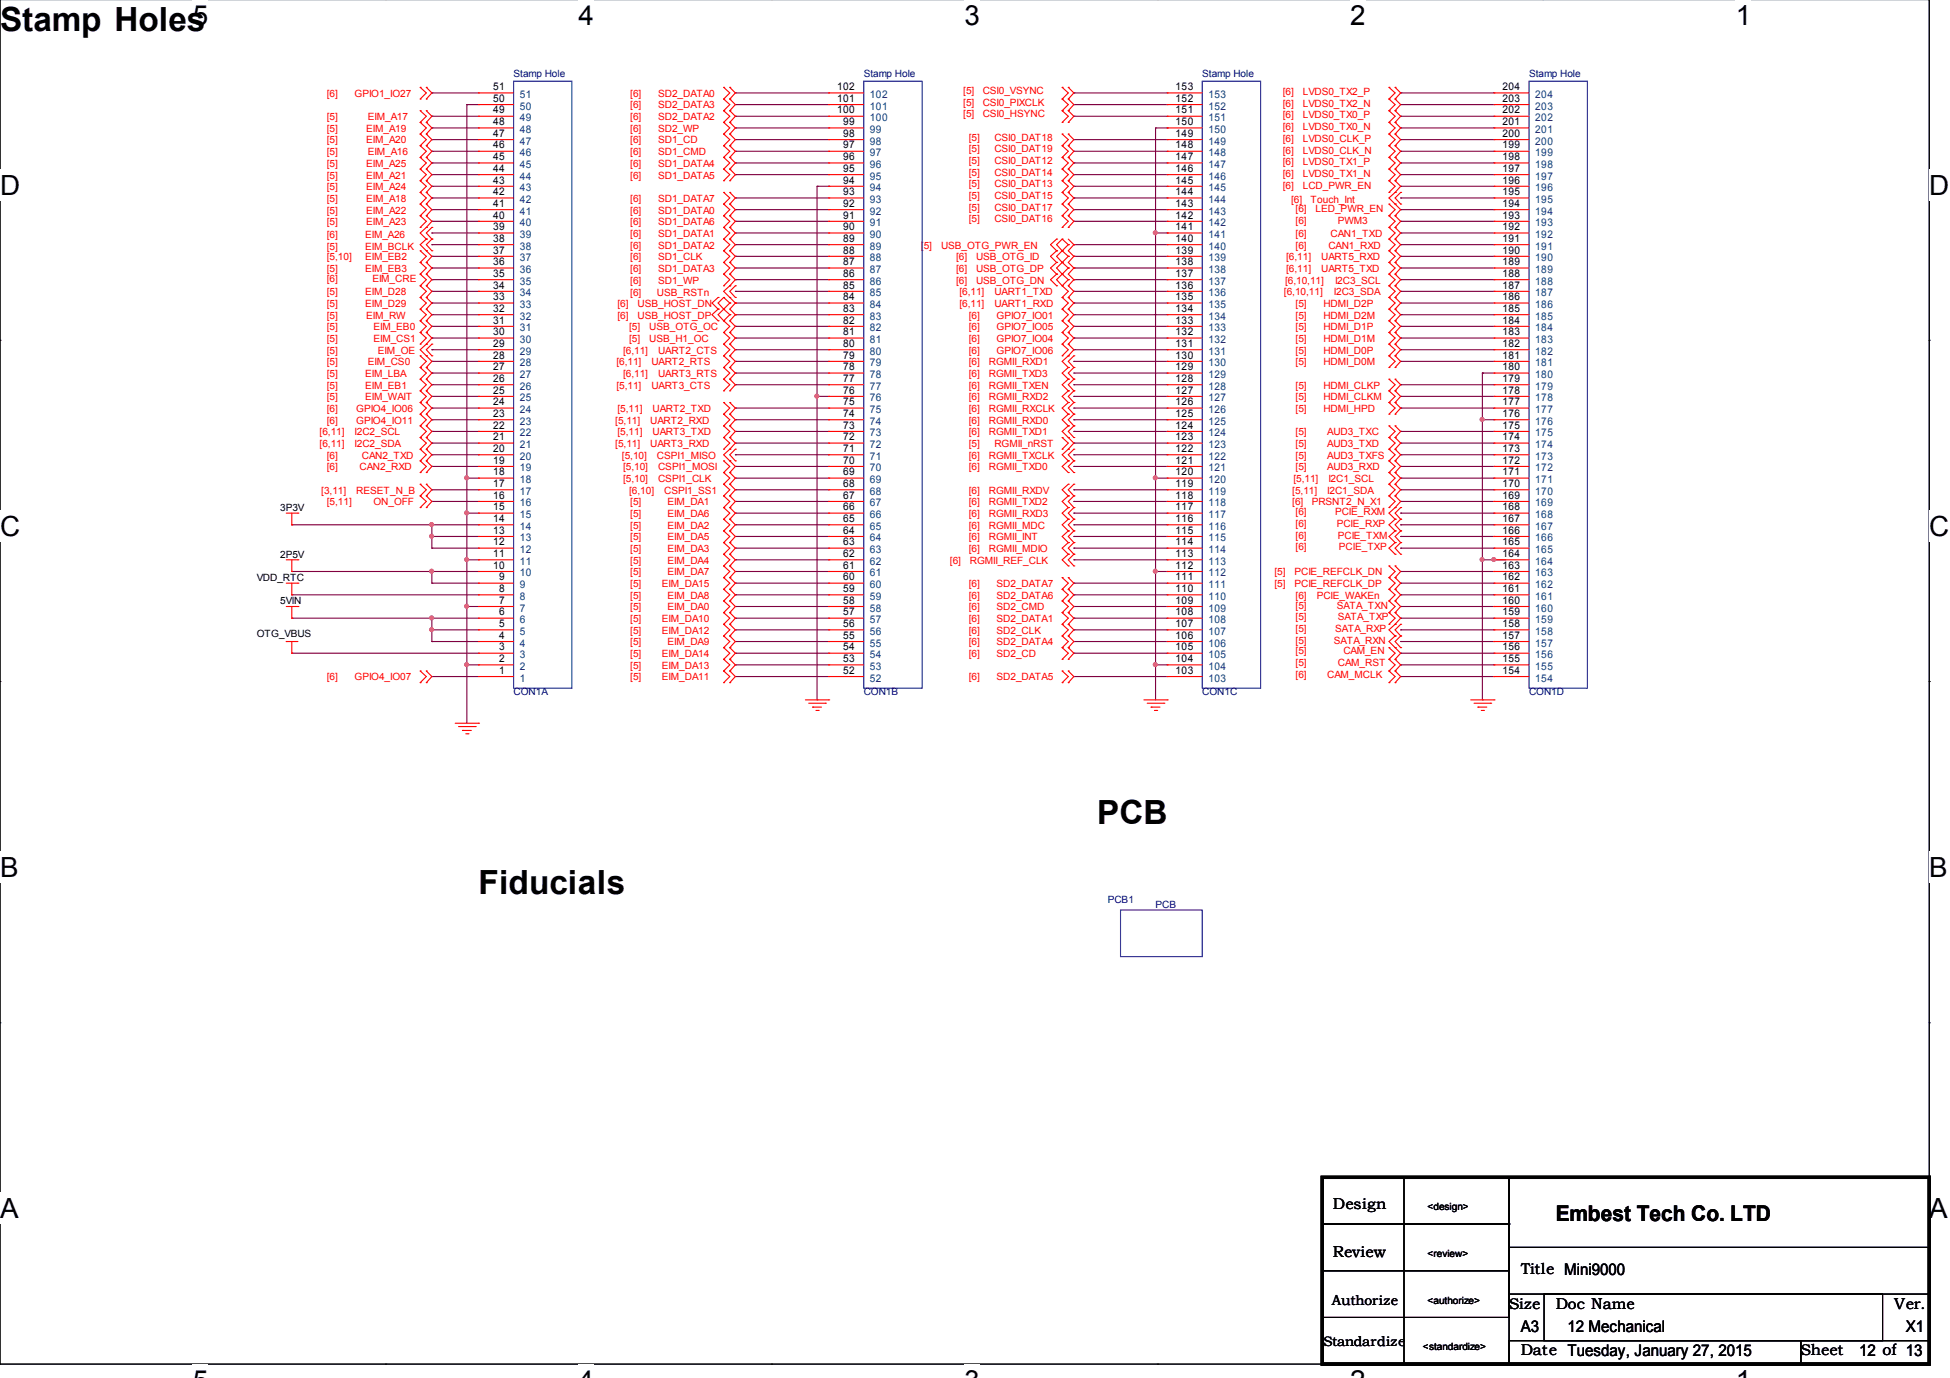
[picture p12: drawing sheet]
<svg xmlns="http://www.w3.org/2000/svg" width="297mm" height="210mm" viewBox="0 0 297 210" stroke-linecap="round" stroke-linejoin="round" font-family="sans-serif">
<defs><g id="words">
<g font-size="5.1">
<text x="0" y="4.7">Stamp Holes</text>
<text x="167.1" y="125.6">PCB</text>
<text x="72.9" y="136.2">Fiducials</text>
</g>
<g font-size="4.2">
<text x="29.4" y="3.8">5</text>
<text x="88.1" y="3.8">4</text>
<text x="146.9" y="3.8">3</text>
<text x="205.7" y="3.8">2</text>
<text x="264.4" y="3.8">1</text>
<text x="0" y="29.7">D</text>
<text x="293.9" y="29.7">D</text>
<text x="0" y="81.6">C</text>
<text x="293.9" y="81.6">C</text>
<text x="0" y="133.6">B</text>
<text x="293.9" y="133.6">B</text>
<text x="0" y="185.6">A</text>
<text x="293.9" y="185.6">A</text>
</g>
<text font-size="3.3" x="237" y="185.9">Embest Tech Co. LTD</text>
<g font-size="2.5">
<text x="231.6" y="203">A3</text>
<text x="238.8" y="203">12 Mechanical</text>
<text x="290.3" y="203">X1</text>
<text x="283.2" y="206.5">12 of 13</text>
</g>
<g font-size="2.4">
<text x="203" y="184.2">Design</text>
<text x="203" y="191.5">Review</text>
<text x="231.6" y="194">Title Mini9000</text>
<text x="229.9" y="199.3">Size</text>
<text x="237" y="199.3">Doc Name</text>
<text x="288.5" y="199.3">Ver.</text>
<text x="231.6" y="206.4">Date Tuesday, January 27, 2015</text>
<text x="274.3" y="206.4">Sheet</text>
</g>
<g font-size="2.1">
<text x="202.9" y="198.7">Authorize</text>
<text x="201.6" y="205.1">Standardize</text>
</g>
<g font-size="1.6">
<text x="75.1" y="17.3">49</text>
<text x="75.1" y="15.5">50</text>
<text x="75.1" y="13.7">51</text>
<text x="127.5" y="17.3">100</text>
<text x="127.5" y="15.5">101</text>
<text x="127.5" y="13.7">102</text>
<text x="179.1" y="17.3">151</text>
<text x="179.1" y="15.5">152</text>
<text x="179.1" y="13.7">153</text>
<text x="228.9" y="17.3">202</text>
<text x="228.9" y="15.5">203</text>
<text x="228.9" y="13.7">204</text>
<text x="75.1" y="22.6">46</text>
<text x="75.1" y="20.8">47</text>
<text x="75.1" y="19.1">48</text>
<text x="128.4" y="22.6">97</text>
<text x="128.4" y="20.8">98</text>
<text x="128.4" y="19.1">99</text>
<text x="179.1" y="22.6">148</text>
<text x="179.1" y="20.8">149</text>
<text x="179.1" y="19.1">150</text>
<text x="228.9" y="22.6">199</text>
<text x="228.9" y="20.8">200</text>
<text x="228.9" y="19.1">201</text>
<text x="75.1" y="29.7">42</text>
<text x="75.1" y="28">43</text>
<text x="75.1" y="26.2">44</text>
<text x="75.1" y="24.4">45</text>
<text x="128.4" y="29.7">93</text>
<text x="128.4" y="28">94</text>
<text x="128.4" y="26.2">95</text>
<text x="128.4" y="24.4">96</text>
<text x="179.1" y="29.7">144</text>
<text x="179.1" y="28">145</text>
<text x="179.1" y="26.2">146</text>
<text x="179.1" y="24.4">147</text>
<text x="228.9" y="29.7">195</text>
<text x="228.9" y="28">196</text>
<text x="228.9" y="26.2">197</text>
<text x="228.9" y="24.4">198</text>
<text x="75.1" y="35.1">39</text>
<text x="75.1" y="33.3">40</text>
<text x="75.1" y="31.5">41</text>
<text x="128.4" y="35.1">90</text>
<text x="128.4" y="33.3">91</text>
<text x="128.4" y="31.5">92</text>
<text x="179.1" y="35.1">141</text>
<text x="179.1" y="33.3">142</text>
<text x="179.1" y="31.5">143</text>
<text x="228.9" y="35.1">192</text>
<text x="228.9" y="33.3">193</text>
<text x="228.9" y="31.5">194</text>
<text x="75.1" y="40.4">36</text>
<text x="75.1" y="38.6">37</text>
<text x="75.1" y="36.8">38</text>
<text x="128.4" y="40.4">87</text>
<text x="128.4" y="38.6">88</text>
<text x="128.4" y="36.8">89</text>
<text x="179.1" y="40.4">138</text>
<text x="179.1" y="38.6">139</text>
<text x="179.1" y="36.8">140</text>
<text x="228.9" y="40.4">189</text>
<text x="228.9" y="38.6">190</text>
<text x="228.9" y="36.8">191</text>
<text x="75.1" y="47.5">32</text>
<text x="75.1" y="45.7">33</text>
<text x="75.1" y="44">34</text>
<text x="75.1" y="42.2">35</text>
<text x="128.4" y="47.5">83</text>
<text x="128.4" y="45.7">84</text>
<text x="128.4" y="44">85</text>
<text x="128.4" y="42.2">86</text>
<text x="179.1" y="47.5">134</text>
<text x="179.1" y="45.7">135</text>
<text x="179.1" y="44">136</text>
<text x="179.1" y="42.2">137</text>
<text x="228.9" y="47.5">185</text>
<text x="228.9" y="45.7">186</text>
<text x="228.9" y="44">187</text>
<text x="228.9" y="42.2">188</text>
<text x="75.1" y="52.8">29</text>
<text x="75.1" y="51.1">30</text>
<text x="75.1" y="49.3">31</text>
<text x="128.4" y="52.8">80</text>
<text x="128.4" y="51.1">81</text>
<text x="128.4" y="49.3">82</text>
<text x="179.1" y="52.8">131</text>
<text x="179.1" y="51.1">132</text>
<text x="179.1" y="49.3">133</text>
<text x="228.9" y="52.8">182</text>
<text x="228.9" y="51.1">183</text>
<text x="228.9" y="49.3">184</text>
<text x="75.1" y="60">25</text>
<text x="75.1" y="58.2">26</text>
<text x="75.1" y="56.4">27</text>
<text x="75.1" y="54.6">28</text>
<text x="128.4" y="60">76</text>
<text x="128.4" y="58.2">77</text>
<text x="128.4" y="56.4">78</text>
<text x="128.4" y="54.6">79</text>
<text x="179.1" y="60">127</text>
<text x="179.1" y="58.2">128</text>
<text x="179.1" y="56.4">129</text>
<text x="179.1" y="54.6">130</text>
<text x="228.9" y="60">178</text>
<text x="228.9" y="58.2">179</text>
<text x="228.9" y="56.4">180</text>
<text x="228.9" y="54.6">181</text>
<text x="75.1" y="65.3">22</text>
<text x="75.1" y="63.5">23</text>
<text x="75.1" y="61.7">24</text>
<text x="128.4" y="65.3">73</text>
<text x="128.4" y="63.5">74</text>
<text x="128.4" y="61.7">75</text>
<text x="179.1" y="65.3">124</text>
<text x="179.1" y="63.5">125</text>
<text x="179.1" y="61.7">126</text>
<text x="228.9" y="65.3">175</text>
<text x="228.9" y="63.5">176</text>
<text x="228.9" y="61.7">177</text>
<text x="75.1" y="70.6">19</text>
<text x="75.1" y="68.8">20</text>
<text x="75.1" y="67.1">21</text>
<text x="128.4" y="70.6">70</text>
<text x="128.4" y="68.8">71</text>
<text x="128.4" y="67.1">72</text>
<text x="179.1" y="70.6">121</text>
<text x="179.1" y="68.8">122</text>
<text x="179.1" y="67.1">123</text>
<text x="228.9" y="70.6">172</text>
<text x="228.9" y="68.8">173</text>
<text x="228.9" y="67.1">174</text>
<text x="75.1" y="77.7">15</text>
<text x="75.1" y="76">16</text>
<text x="75.1" y="74.2">17</text>
<text x="75.1" y="72.4">18</text>
<text x="128.4" y="77.7">66</text>
<text x="128.4" y="76">67</text>
<text x="128.4" y="74.2">68</text>
<text x="128.4" y="72.4">69</text>
<text x="179.1" y="77.7">117</text>
<text x="179.1" y="76">118</text>
<text x="179.1" y="74.2">119</text>
<text x="179.1" y="72.4">120</text>
<text x="228.9" y="77.7">168</text>
<text x="228.9" y="76">169</text>
<text x="228.9" y="74.2">170</text>
<text x="228.9" y="72.4">171</text>
<text x="75.1" y="83.1">12</text>
<text x="75.1" y="81.3">13</text>
<text x="75.1" y="79.5">14</text>
<text x="128.4" y="83.1">63</text>
<text x="128.4" y="81.3">64</text>
<text x="128.4" y="79.5">65</text>
<text x="179.1" y="83.1">114</text>
<text x="179.1" y="81.3">115</text>
<text x="179.1" y="79.5">116</text>
<text x="228.9" y="83.1">165</text>
<text x="228.9" y="81.3">166</text>
<text x="228.9" y="79.5">167</text>
<text x="75.1" y="86.6">10</text>
<text x="75.1" y="84.9">11</text>
<text x="76" y="88.4">9</text>
<text x="128.4" y="88.4">60</text>
<text x="128.4" y="86.6">61</text>
<text x="128.4" y="84.9">62</text>
<text x="179.1" y="88.4">111</text>
<text x="179.1" y="86.6">112</text>
<text x="179.1" y="84.9">113</text>
<text x="228.9" y="88.4">162</text>
<text x="228.9" y="86.6">163</text>
<text x="228.9" y="84.9">164</text>
<text x="76" y="95.5">5</text>
<text x="76" y="93.7">6</text>
<text x="76" y="92">7</text>
<text x="76" y="90.2">8</text>
<text x="128.4" y="95.5">56</text>
<text x="128.4" y="93.7">57</text>
<text x="128.4" y="92">58</text>
<text x="128.4" y="90.2">59</text>
<text x="179.1" y="95.5">107</text>
<text x="179.1" y="93.7">108</text>
<text x="179.1" y="92">109</text>
<text x="179.1" y="90.2">110</text>
<text x="228.9" y="95.5">158</text>
<text x="228.9" y="93.7">159</text>
<text x="228.9" y="92">160</text>
<text x="228.9" y="90.2">161</text>
<text x="76" y="100.9">2</text>
<text x="76" y="99.1">3</text>
<text x="76" y="97.3">4</text>
<text x="128.4" y="100.9">53</text>
<text x="128.4" y="99.1">54</text>
<text x="128.4" y="97.3">55</text>
<text x="179.1" y="100.9">104</text>
<text x="179.1" y="99.1">105</text>
<text x="179.1" y="97.3">106</text>
<text x="228.9" y="100.9">155</text>
<text x="228.9" y="99.1">156</text>
<text x="228.9" y="97.3">157</text>
<text x="76" y="102.6">1</text>
<text x="128.4" y="102.6">52</text>
<text x="179.1" y="102.6">103</text>
<text x="228.9" y="102.6">154</text>
</g>
<g font-size="1.6" fill="#004080">
<text x="79.2" y="16.7">50</text>
<text x="79.2" y="14.9">51</text>
<text x="132.5" y="16.7">101</text>
<text x="132.5" y="14.9">102</text>
<text x="184.1" y="16.7">152</text>
<text x="184.1" y="14.9">153</text>
<text x="233.8" y="16.7">203</text>
<text x="233.8" y="14.9">204</text>
<text x="79.2" y="23.8">46</text>
<text x="79.2" y="22">47</text>
<text x="79.2" y="20.2">48</text>
<text x="79.2" y="18.5">49</text>
<text x="132.5" y="23.8">97</text>
<text x="132.5" y="22">98</text>
<text x="132.5" y="20.2">99</text>
<text x="132.5" y="18.5">100</text>
<text x="184.1" y="23.8">148</text>
<text x="184.1" y="22">149</text>
<text x="184.1" y="20.2">150</text>
<text x="184.1" y="18.5">151</text>
<text x="233.8" y="23.8">199</text>
<text x="233.8" y="22">200</text>
<text x="233.8" y="20.2">201</text>
<text x="233.8" y="18.5">202</text>
<text x="79.2" y="29.1">43</text>
<text x="79.2" y="27.4">44</text>
<text x="79.2" y="25.6">45</text>
<text x="132.5" y="29.1">94</text>
<text x="132.5" y="27.4">95</text>
<text x="132.5" y="25.6">96</text>
<text x="184.1" y="29.1">145</text>
<text x="184.1" y="27.4">146</text>
<text x="184.1" y="25.6">147</text>
<text x="233.8" y="29.1">196</text>
<text x="233.8" y="27.4">197</text>
<text x="233.8" y="25.6">198</text>
<text x="79.2" y="34.5">40</text>
<text x="79.2" y="32.7">41</text>
<text x="79.2" y="30.9">42</text>
<text x="132.5" y="34.5">91</text>
<text x="132.5" y="32.7">92</text>
<text x="132.5" y="30.9">93</text>
<text x="184.1" y="34.5">142</text>
<text x="184.1" y="32.7">143</text>
<text x="184.1" y="30.9">144</text>
<text x="233.8" y="34.5">193</text>
<text x="233.8" y="32.7">194</text>
<text x="233.8" y="30.9">195</text>
<text x="79.2" y="41.6">36</text>
<text x="79.2" y="39.8">37</text>
<text x="79.2" y="38">38</text>
<text x="79.2" y="36.3">39</text>
<text x="132.5" y="41.6">87</text>
<text x="132.5" y="39.8">88</text>
<text x="132.5" y="38">89</text>
<text x="132.5" y="36.3">90</text>
<text x="184.1" y="41.6">138</text>
<text x="184.1" y="39.8">139</text>
<text x="184.1" y="38">140</text>
<text x="184.1" y="36.3">141</text>
<text x="233.8" y="41.6">189</text>
<text x="233.8" y="39.8">190</text>
<text x="233.8" y="38">191</text>
<text x="233.8" y="36.3">192</text>
<text x="79.2" y="46.9">33</text>
<text x="79.2" y="45.1">34</text>
<text x="79.2" y="43.4">35</text>
<text x="132.5" y="46.9">84</text>
<text x="132.5" y="45.1">85</text>
<text x="132.5" y="43.4">86</text>
<text x="184.1" y="46.9">135</text>
<text x="184.1" y="45.1">136</text>
<text x="184.1" y="43.4">137</text>
<text x="233.8" y="46.9">186</text>
<text x="233.8" y="45.1">187</text>
<text x="233.8" y="43.4">188</text>
<text x="79.2" y="52.3">30</text>
<text x="79.2" y="50.5">31</text>
<text x="79.2" y="48.7">32</text>
<text x="132.5" y="52.3">81</text>
<text x="132.5" y="50.5">82</text>
<text x="132.5" y="48.7">83</text>
<text x="184.1" y="52.3">132</text>
<text x="184.1" y="50.5">133</text>
<text x="184.1" y="48.7">134</text>
<text x="233.8" y="52.3">183</text>
<text x="233.8" y="50.5">184</text>
<text x="233.8" y="48.7">185</text>
<text x="79.2" y="59.4">26</text>
<text x="79.2" y="57.6">27</text>
<text x="79.2" y="55.8">28</text>
<text x="79.2" y="54">29</text>
<text x="132.5" y="59.4">77</text>
<text x="132.5" y="57.6">78</text>
<text x="132.5" y="55.8">79</text>
<text x="132.5" y="54">80</text>
<text x="184.1" y="59.4">128</text>
<text x="184.1" y="57.6">129</text>
<text x="184.1" y="55.8">130</text>
<text x="184.1" y="54">131</text>
<text x="233.8" y="59.4">179</text>
<text x="233.8" y="57.6">180</text>
<text x="233.8" y="55.8">181</text>
<text x="233.8" y="54">182</text>
<text x="79.2" y="64.7">23</text>
<text x="79.2" y="62.9">24</text>
<text x="79.2" y="61.1">25</text>
<text x="132.5" y="64.7">74</text>
<text x="132.5" y="62.9">75</text>
<text x="132.5" y="61.1">76</text>
<text x="184.1" y="64.7">125</text>
<text x="184.1" y="62.9">126</text>
<text x="184.1" y="61.1">127</text>
<text x="233.8" y="64.7">176</text>
<text x="233.8" y="62.9">177</text>
<text x="233.8" y="61.1">178</text>
<text x="79.2" y="71.8">19</text>
<text x="79.2" y="70">20</text>
<text x="79.2" y="68.3">21</text>
<text x="79.2" y="66.5">22</text>
<text x="132.5" y="71.8">70</text>
<text x="132.5" y="70">71</text>
<text x="132.5" y="68.3">72</text>
<text x="132.5" y="66.5">73</text>
<text x="184.1" y="71.8">121</text>
<text x="184.1" y="70">122</text>
<text x="184.1" y="68.3">123</text>
<text x="184.1" y="66.5">124</text>
<text x="233.8" y="71.8">172</text>
<text x="233.8" y="70">173</text>
<text x="233.8" y="68.3">174</text>
<text x="233.8" y="66.5">175</text>
<text x="79.2" y="77.1">16</text>
<text x="79.2" y="75.4">17</text>
<text x="79.2" y="73.6">18</text>
<text x="132.5" y="77.1">67</text>
<text x="132.5" y="75.4">68</text>
<text x="132.5" y="73.6">69</text>
<text x="184.1" y="77.1">118</text>
<text x="184.1" y="75.4">119</text>
<text x="184.1" y="73.6">120</text>
<text x="233.8" y="77.1">169</text>
<text x="233.8" y="75.4">170</text>
<text x="233.8" y="73.6">171</text>
<text x="79.2" y="82.5">13</text>
<text x="79.2" y="80.7">14</text>
<text x="79.2" y="78.9">15</text>
<text x="132.5" y="82.5">64</text>
<text x="132.5" y="80.7">65</text>
<text x="132.5" y="78.9">66</text>
<text x="184.1" y="82.5">115</text>
<text x="184.1" y="80.7">116</text>
<text x="184.1" y="78.9">117</text>
<text x="233.8" y="82.5">166</text>
<text x="233.8" y="80.7">167</text>
<text x="233.8" y="78.9">168</text>
<text x="79.2" y="89.6">9</text>
<text x="79.2" y="87.8">10</text>
<text x="79.2" y="86">11</text>
<text x="79.2" y="84.3">12</text>
<text x="132.5" y="89.6">60</text>
<text x="132.5" y="87.8">61</text>
<text x="132.5" y="86">62</text>
<text x="132.5" y="84.3">63</text>
<text x="184.1" y="89.6">111</text>
<text x="184.1" y="87.8">112</text>
<text x="184.1" y="86">113</text>
<text x="184.1" y="84.3">114</text>
<text x="233.8" y="89.6">162</text>
<text x="233.8" y="87.8">163</text>
<text x="233.8" y="86">164</text>
<text x="233.8" y="84.3">165</text>
<text x="79.2" y="94.9">6</text>
<text x="79.2" y="93.1">7</text>
<text x="79.2" y="91.4">8</text>
<text x="132.5" y="94.9">57</text>
<text x="132.5" y="93.1">58</text>
<text x="132.5" y="91.4">59</text>
<text x="184.1" y="94.9">108</text>
<text x="184.1" y="93.1">109</text>
<text x="184.1" y="91.4">110</text>
<text x="233.8" y="94.9">159</text>
<text x="233.8" y="93.1">160</text>
<text x="233.8" y="91.4">161</text>
<text x="79.2" y="100.3">3</text>
<text x="79.2" y="98.5">4</text>
<text x="79.2" y="96.7">5</text>
<text x="132.5" y="100.3">54</text>
<text x="132.5" y="98.5">55</text>
<text x="132.5" y="96.7">56</text>
<text x="184.1" y="100.3">105</text>
<text x="184.1" y="98.5">106</text>
<text x="184.1" y="96.7">107</text>
<text x="233.8" y="100.3">156</text>
<text x="233.8" y="98.5">157</text>
<text x="233.8" y="96.7">158</text>
<text x="79.2" y="103.8">1</text>
<text x="79.2" y="102">2</text>
<text x="132.5" y="103.8">52</text>
<text x="132.5" y="102">53</text>
<text x="184.1" y="103.8">103</text>
<text x="184.1" y="102">104</text>
<text x="233.8" y="103.8">154</text>
<text x="233.8" y="102">155</text>
</g>
<g font-size="1.5" fill="#000080">
<text x="78.2" y="11.7">Stamp Hole</text>
<text x="131.6" y="11.7">Stamp Hole</text>
<text x="183.1" y="11.7">Stamp Hole</text>
<text x="232.9" y="11.7">Stamp Hole</text>
<text x="78.2" y="105.9">CON1A</text>
<text x="131.6" y="105.9">CON1B</text>
<text x="183.1" y="105.9">CON1C</text>
<text x="232.9" y="105.9">CON1D</text>
<text x="168.7" y="137.6">PCB1</text>
<text x="176" y="138.3">PCB</text>
</g>
<g font-size="1.5" fill="#f00">
<text x="49.8" y="14.7">[6]</text>
<text x="54" y="14.7">GPIO1_IO27</text>
<text x="96" y="16.5">[6]</text>
<text x="96" y="14.7">[6]</text>
<text x="100.2" y="16.5">SD2_DATA3</text>
<text x="100.2" y="14.7">SD2_DATA0</text>
<text x="146.7" y="17.9">[5]</text>
<text x="146.7" y="16.1">[5]</text>
<text x="146.7" y="14.3">[5]</text>
<text x="149.7" y="17.9">CSI0_HSYNC</text>
<text x="149.7" y="16.1">CSI0_PIXCLK</text>
<text x="149.7" y="14.3">CSI0_VSYNC</text>
<text x="195.4" y="16.3">[6]</text>
<text x="195.4" y="14.5">[6]</text>
<text x="198.5" y="16.3">LVDS0_TX2_N</text>
<text x="198.5" y="14.5">LVDS0_TX2_P</text>
<text x="49.8" y="23.6">[5]</text>
<text x="49.8" y="21.9">[5]</text>
<text x="49.8" y="20.1">[5]</text>
<text x="49.8" y="18.3">[5]</text>
<text x="55.8" y="21.9">EIM_A20</text>
<text x="55.8" y="20.1">EIM_A19</text>
<text x="56" y="23.6">EIM_A16</text>
<text x="56" y="18.3">EIM_A17</text>
<text x="96" y="20.1">[6]</text>
<text x="96" y="23.6">[6]</text>
<text x="96" y="21.9">[6]</text>
<text x="96" y="18.3">[6]</text>
<text x="100.2" y="20.1">SD2_WP</text>
<text x="100.2" y="23.6">SD1_CMD</text>
<text x="100.2" y="21.9">SD1_CD</text>
<text x="100.2" y="18.3">SD2_DATA2</text>
<text x="147.6" y="23.2">[5]</text>
<text x="147.6" y="21.4">[5]</text>
<text x="151.5" y="23.2">CSI0_DAT19</text>
<text x="151.5" y="21.4">CSI0_DAT18</text>
<text x="195.4" y="18">[6]</text>
<text x="195.4" y="19.8">[6]</text>
<text x="195.4" y="23.4">[6]</text>
<text x="195.4" y="21.6">[6]</text>
<text x="198.5" y="18">LVDS0_TX0_P</text>
<text x="198.5" y="19.8">LVDS0_TX0_N</text>
<text x="198.5" y="23.4">LVDS0_CLK_N</text>
<text x="198.5" y="21.6">LVDS0_CLK_P</text>
<text x="49.8" y="27.2">[5]</text>
<text x="49.8" y="29">[5]</text>
<text x="49.8" y="25.4">[5]</text>
<text x="55.8" y="27.2">EIM_A21</text>
<text x="55.8" y="29">EIM_A24</text>
<text x="55.8" y="25.4">EIM_A25</text>
<text x="96" y="27.2">[6]</text>
<text x="96" y="25.4">[6]</text>
<text x="100.2" y="27.2">SD1_DATA5</text>
<text x="100.2" y="25.4">SD1_DATA4</text>
<text x="147.6" y="28.5">[5]</text>
<text x="147.6" y="26.8">[5]</text>
<text x="147.6" y="25">[5]</text>
<text x="151.5" y="28.5">CSI0_DAT13</text>
<text x="151.5" y="26.8">CSI0_DAT14</text>
<text x="151.5" y="25">CSI0_DAT12</text>
<text x="195.4" y="28.7">[6]</text>
<text x="195.4" y="26.9">[6]</text>
<text x="195.4" y="25.2">[6]</text>
<text x="198.5" y="28.7">LCD_PWR_EN</text>
<text x="198.5" y="26.9">LVDS0_TX1_N</text>
<text x="198.5" y="25.2">LVDS0_TX1_P</text>
<text x="49.8" y="34.3">[5]</text>
<text x="49.8" y="32.5">[5]</text>
<text x="49.8" y="30.7">[5]</text>
<text x="55.8" y="34.3">EIM_A23</text>
<text x="55.8" y="32.5">EIM_A22</text>
<text x="55.8" y="30.7">EIM_A18</text>
<text x="96" y="34.3">[6]</text>
<text x="96" y="32.5">[6]</text>
<text x="96" y="30.7">[6]</text>
<text x="100.2" y="34.3">SD1_DATA6</text>
<text x="100.2" y="32.5">SD1_DATA0</text>
<text x="100.2" y="30.7">SD1_DATA7</text>
<text x="147.6" y="33.9">[5]</text>
<text x="147.6" y="32.1">[5]</text>
<text x="147.6" y="30.3">[5]</text>
<text x="151.5" y="33.9">CSI0_DAT16</text>
<text x="151.5" y="32.1">CSI0_DAT17</text>
<text x="151.5" y="30.3">CSI0_DAT15</text>
<text x="196.7" y="30.9">[6]</text>
<text x="197.4" y="34.1">[6]</text>
<text x="197.4" y="32.3">[6]</text>
<text x="199.6" y="30.9">Touch_Int</text>
<text x="200.4" y="32.3">LED_PWR_EN</text>
<text x="203.8" y="34.1">PWM3</text>
<text x="49.8" y="38">[5]</text>
<text x="49.8" y="41.4">[5]</text>
<text x="49.8" y="39.6">[5,10]</text>
<text x="49.8" y="36.3">[6]</text>
<text x="55.6" y="38">EIM_BCLK</text>
<text x="55.6" y="41.4">EIM_EB3</text>
<text x="55.6" y="39.6">EIM_EB2</text>
<text x="55.6" y="36.3">EIM_A26</text>
<text x="96" y="39.6">[6]</text>
<text x="96" y="41.4">[6]</text>
<text x="96" y="37.9">[6]</text>
<text x="96" y="36.1">[6]</text>
<text x="100.2" y="39.6">SD1_CLK</text>
<text x="100.2" y="41.4">SD1_DATA3</text>
<text x="100.2" y="37.9">SD1_DATA2</text>
<text x="100.2" y="36.1">SD1_DATA1</text>
<text x="140.3" y="37.9">[5]</text>
<text x="143.3" y="37.9">USB_OTG_PWR_EN</text>
<text x="145.6" y="41.4">[6]</text>
<text x="145.6" y="39.6">[6]</text>
<text x="148.7" y="41.4">USB_OTG_DP</text>
<text x="148.7" y="39.6">USB_OTG_ID</text>
<text x="195.9" y="41.4">[6,11]</text>
<text x="195.9" y="39.6">[6,11]</text>
<text x="197.4" y="36.1">[6]</text>
<text x="197.4" y="37.9">[6]</text>
<text x="201.3" y="41.4">UART5_TXD</text>
<text x="201.3" y="39.6">UART5_RXD</text>
<text x="202.4" y="37.9">CAN1_RXD</text>
<text x="202.7" y="36.1">CAN1_TXD</text>
<text x="49.8" y="46.8">[5]</text>
<text x="49.8" y="45">[5]</text>
<text x="49.8" y="42.9">[6]</text>
<text x="55.6" y="46.8">EIM_D29</text>
<text x="55.6" y="45">EIM_D28</text>
<text x="56.7" y="42.9">EIM_CRE</text>
<text x="94.1" y="46.8">[6]</text>
<text x="96" y="43.2">[6]</text>
<text x="96" y="45.1">[6]</text>
<text x="97.1" y="46.8">USB_HOST_DN</text>
<text x="100.1" y="45.1">USB_RSTn</text>
<text x="100.2" y="43.2">SD1_WP</text>
<text x="145.6" y="43.2">[6]</text>
<text x="146.1" y="45">[6,11]</text>
<text x="146.1" y="46.8">[6,11]</text>
<text x="148.7" y="43.2">USB_OTG_DN</text>
<text x="151.5" y="45">UART1_TXD</text>
<text x="151.5" y="46.8">UART1_RXD</text>
<text x="195.6" y="45">[6,10,11]</text>
<text x="195.7" y="43.2">[6,10,11]</text>
<text x="197.4" y="46.8">[5]</text>
<text x="201.6" y="46.8">HDMI_D2P</text>
<text x="203.2" y="45">I2C3_SDA</text>
<text x="203.4" y="43.2">I2C3_SCL</text>
<text x="49.8" y="50.3">[5]</text>
<text x="49.8" y="53.9">[5]</text>
<text x="49.8" y="52.1">[5]</text>
<text x="49.8" y="48.5">[5]</text>
<text x="55.8" y="48.5">EIM_RW</text>
<text x="56.9" y="50.3">EIM_EB0</text>
<text x="56.9" y="52.1">EIM_CS1</text>
<text x="57.6" y="53.9">EIM_OE</text>
<text x="94.1" y="48.5">[6]</text>
<text x="94.9" y="53.9">[6,11]</text>
<text x="95.8" y="52.1">[5]</text>
<text x="95.8" y="50.3">[5]</text>
<text x="97.1" y="48.5">USB_HOST_DP</text>
<text x="98.9" y="52.1">USB_H1_OC</text>
<text x="98.9" y="50.3">USB_OTG_OC</text>
<text x="100.2" y="53.9">UART2_CTS</text>
<text x="147.6" y="53.9">[6]</text>
<text x="147.6" y="52.1">[6]</text>
<text x="147.6" y="50.3">[6]</text>
<text x="147.6" y="48.5">[6]</text>
<text x="151.8" y="53.9">GPIO7_IO06</text>
<text x="151.8" y="52.1">GPIO7_IO04</text>
<text x="151.8" y="50.3">GPIO7_IO05</text>
<text x="151.8" y="48.5">GPIO7_IO01</text>
<text x="197.4" y="48.5">[5]</text>
<text x="197.4" y="50.3">[5]</text>
<text x="197.4" y="52.1">[5]</text>
<text x="197.4" y="53.9">[5]</text>
<text x="201.6" y="48.5">HDMI_D2M</text>
<text x="201.6" y="50.3">HDMI_D1P</text>
<text x="201.6" y="52.1">HDMI_D1M</text>
<text x="201.6" y="53.9">HDMI_D0P</text>
<text x="49.8" y="57.4">[5]</text>
<text x="49.8" y="59.2">[5]</text>
<text x="49.8" y="55.6">[5]</text>
<text x="55.6" y="57.4">EIM_LBA</text>
<text x="55.6" y="59.2">EIM_EB1</text>
<text x="56" y="55.6">EIM_CS0</text>
<text x="93.9" y="55.6">[6,11]</text>
<text x="93.9" y="59.2">[5,11]</text>
<text x="94.9" y="57.4">[6,11]</text>
<text x="99.2" y="55.6">UART2_RTS</text>
<text x="99.2" y="59.2">UART3_CTS</text>
<text x="100.2" y="57.4">UART3_RTS</text>
<text x="147.6" y="59.2">[6]</text>
<text x="147.6" y="57.4">[6]</text>
<text x="147.6" y="55.6">[6]</text>
<text x="150.6" y="59.2">RGMII_TXEN</text>
<text x="150.6" y="57.4">RGMII_TXD3</text>
<text x="150.6" y="55.6">RGMII_RXD1</text>
<text x="197.4" y="55.6">[5]</text>
<text x="197.4" y="59.2">[5]</text>
<text x="201.6" y="55.6">HDMI_D0M</text>
<text x="201.6" y="59.2">HDMI_CLKP</text>
<text x="49.8" y="64.5">[6]</text>
<text x="49.8" y="61">[5]</text>
<text x="49.8" y="62.8">[6]</text>
<text x="54.3" y="64.5">GPIO4_IO11</text>
<text x="54.3" y="62.8">GPIO4_IO06</text>
<text x="55.6" y="61">EIM_WAIT</text>
<text x="93.7" y="64.5">[5,11]</text>
<text x="94.1" y="62.8">[5,11]</text>
<text x="99.1" y="64.5">UART2_RXD</text>
<text x="99.4" y="62.8">UART2_TXD</text>
<text x="147.6" y="64.5">[6]</text>
<text x="147.6" y="62.8">[6]</text>
<text x="147.6" y="61">[6]</text>
<text x="150.6" y="64.5">RGMII_RXD0</text>
<text x="150.6" y="62.8">RGMII_RXCLK</text>
<text x="150.6" y="61">RGMII_RXD2</text>
<text x="197.4" y="61">[5]</text>
<text x="197.4" y="62.8">[5]</text>
<text x="201.6" y="61">HDMI_CLKM</text>
<text x="201.6" y="62.8">HDMI_HPD</text>
<text x="48.7" y="66.3">[6,11]</text>
<text x="48.7" y="68.1">[6,11]</text>
<text x="49.8" y="69.9">[6]</text>
<text x="49.8" y="71.6">[6]</text>
<text x="54" y="66.3">I2C2_SCL</text>
<text x="54" y="68.1">I2C2_SDA</text>
<text x="54.8" y="71.6">CAN2_RXD</text>
<text x="55.1" y="69.9">CAN2_TXD</text>
<text x="93.7" y="68.1">[5,11]</text>
<text x="94.1" y="66.3">[5,11]</text>
<text x="94.7" y="69.9">[5,10]</text>
<text x="94.9" y="71.6">[5,10]</text>
<text x="99.1" y="68.1">UART3_RXD</text>
<text x="99.4" y="66.3">UART3_TXD</text>
<text x="100.1" y="69.9">CSPI1_MISO</text>
<text x="100.2" y="71.6">CSPI1_MOSI</text>
<text x="147.6" y="71.6">[6]</text>
<text x="147.6" y="69.9">[6]</text>
<text x="147.6" y="68.1">[5]</text>
<text x="147.6" y="66.3">[6]</text>
<text x="150.6" y="71.6">RGMII_TXD0</text>
<text x="150.6" y="69.9">RGMII_TXCLK</text>
<text x="150.6" y="66.3">RGMII_TXD1</text>
<text x="151.5" y="68.1">RGMII_nRST</text>
<text x="197.4" y="66.3">[5]</text>
<text x="197.4" y="68.1">[5]</text>
<text x="197.4" y="69.9">[5]</text>
<text x="197.4" y="71.6">[5]</text>
<text x="202.2" y="66.3">AUD3_TXC</text>
<text x="202.2" y="68.1">AUD3_TXD</text>
<text x="202.2" y="69.9">AUD3_TXFS</text>
<text x="202.2" y="71.6">AUD3_RXD</text>
<text x="48.9" y="75.2">[3,11]</text>
<text x="49.8" y="77">[5,11]</text>
<text x="54.3" y="75.2">RESET_N_B</text>
<text x="56.9" y="77">ON_OFF</text>
<text x="94.9" y="73.4">[5,10]</text>
<text x="95.8" y="75.2">[6,10]</text>
<text x="96" y="77">[5]</text>
<text x="100.2" y="73.4">CSPI1_CLK</text>
<text x="101.2" y="75.2">CSPI1_SS1</text>
<text x="101.7" y="77">EIM_DA1</text>
<text x="147.6" y="77">[6]</text>
<text x="147.6" y="75.2">[6]</text>
<text x="150.6" y="77">RGMII_TXD2</text>
<text x="150.6" y="75.2">RGMII_RXDV</text>
<text x="196.8" y="75.2">[5,11]</text>
<text x="196.8" y="77">[6]</text>
<text x="197" y="73.4">[5,11]</text>
<text x="199.8" y="77">PRSNT2_N_X1</text>
<text x="202.2" y="75.2">I2C1_SDA</text>
<text x="202.4" y="73.4">I2C1_SCL</text>
<text x="96" y="80.5">[5]</text>
<text x="96" y="82.3">[5]</text>
<text x="96" y="78.8">[5]</text>
<text x="101.7" y="80.5">EIM_DA2</text>
<text x="101.7" y="82.3">EIM_DA5</text>
<text x="101.7" y="78.8">EIM_DA6</text>
<text x="147.6" y="82.3">[6]</text>
<text x="147.6" y="80.5">[6]</text>
<text x="147.6" y="78.8">[6]</text>
<text x="150.6" y="82.3">RGMII_INT</text>
<text x="150.6" y="80.5">RGMII_MDC</text>
<text x="150.6" y="78.8">RGMII_RXD3</text>
<text x="197.4" y="83.8">[6]</text>
<text x="197.4" y="82.1">[6]</text>
<text x="197.4" y="80.3">[6]</text>
<text x="197.4" y="78.5">[6]</text>
<text x="203.4" y="78.5">PCIE_RXM</text>
<text x="203.6" y="80.3">PCIE_RXP</text>
<text x="203.8" y="82.1">PCIE_TXM</text>
<text x="204" y="83.8">PCIE_TXP</text>
<text x="96" y="89.4">[5]</text>
<text x="96" y="87.6">[5]</text>
<text x="96" y="85.9">[5]</text>
<text x="96" y="84.1">[5]</text>
<text x="100.8" y="89.4">EIM_DA15</text>
<text x="101.7" y="87.6">EIM_DA7</text>
<text x="101.7" y="85.9">EIM_DA4</text>
<text x="101.7" y="84.1">EIM_DA3</text>
<text x="144.7" y="85.9">[6]</text>
<text x="147.6" y="89.4">[6]</text>
<text x="147.6" y="84.1">[6]</text>
<text x="147.7" y="85.9">RGMII_REF_CLK</text>
<text x="150.6" y="84.1">RGMII_MDIO</text>
<text x="151.8" y="89.4">SD2_DATA7</text>
<text x="194.1" y="89.4">[5]</text>
<text x="194.1" y="87.6">[5]</text>
<text x="197.2" y="89.4">PCIE_REFCLK_DP</text>
<text x="197.2" y="87.6">PCIE_REFCLK_DN</text>
<text x="96" y="91.2">[5]</text>
<text x="96" y="94.8">[5]</text>
<text x="96" y="93">[5]</text>
<text x="100.8" y="94.8">EIM_DA10</text>
<text x="101.7" y="91.2">EIM_DA8</text>
<text x="101.7" y="93">EIM_DA0</text>
<text x="147.6" y="93">[6]</text>
<text x="147.6" y="94.8">[6]</text>
<text x="147.6" y="91.2">[6]</text>
<text x="151.8" y="93">SD2_CMD</text>
<text x="151.8" y="94.8">SD2_DATA1</text>
<text x="151.8" y="91.2">SD2_DATA6</text>
<text x="197.4" y="91.2">[6]</text>
<text x="197.4" y="94.5">[5]</text>
<text x="197.4" y="92.7">[5]</text>
<text x="200.6" y="91.2">PCIE_WAKEn</text>
<text x="203.6" y="92.7">SATA_TXN</text>
<text x="203.8" y="94.5">SATA_TXP</text>
<text x="96" y="101.9">[5]</text>
<text x="96" y="100.1">[5]</text>
<text x="96" y="98.3">[5]</text>
<text x="96" y="96.5">[5]</text>
<text x="100.8" y="101.9">EIM_DA13</text>
<text x="100.8" y="100.1">EIM_DA14</text>
<text x="100.8" y="96.5">EIM_DA12</text>
<text x="101.7" y="98.3">EIM_DA9</text>
<text x="147.6" y="100.1">[6]</text>
<text x="147.6" y="98.3">[6]</text>
<text x="147.6" y="96.5">[6]</text>
<text x="151.8" y="100.1">SD2_CD</text>
<text x="151.8" y="98.3">SD2_DATA4</text>
<text x="151.8" y="96.5">SD2_CLK</text>
<text x="197.4" y="99.7">[5]</text>
<text x="197.4" y="101.4">[5]</text>
<text x="197.4" y="98.1">[5]</text>
<text x="197.4" y="96.3">[5]</text>
<text x="203.2" y="98.1">SATA_RXN</text>
<text x="203.4" y="96.3">SATA_RXP</text>
<text x="203.8" y="101.4">CAM_RST</text>
<text x="204.6" y="99.7">CAM_EN</text>
<text x="49.8" y="103.6">[6]</text>
<text x="54" y="103.6">GPIO4_IO07</text>
<text x="96" y="103.6">[5]</text>
<text x="100.8" y="103.6">EIM_DA11</text>
<text x="147.6" y="103.6">[6]</text>
<text x="151.8" y="103.6">SD2_DATA5</text>
<text x="197.4" y="103.2">[6]</text>
<text x="202.2" y="103.2">CAM_MCLK</text>
</g>
<g font-size="1.5">
<text x="42.7" y="77.8">3P3V</text>
<text x="39.1" y="88.5">VDD_RTC</text>
<text x="42.7" y="84.9">2P5V</text>
<text x="42.7" y="92">5VIN</text>
<text x="39.1" y="97">OTG_VBUS</text>
<text x="217.4" y="184.3">&lt;design&gt;</text>
<text x="217.4" y="191.4">&lt;review&gt;</text>
<text x="217.4" y="198.6">&lt;authorize&gt;</text>
<text x="216.7" y="205.7">&lt;standardize&gt;</text>
</g>
</g></defs>
<path d="M0 -.1v207.9h293.9v-207.9" fill="none" stroke="#000" stroke-width=".17"/>
<g fill="#fff">
<path d="M29.4 -.1h2.3v4.8h-2.3z"/>
<path d="M29.4 207.8h2.3v2.2h-2.3z"/>
</g>
<path d="M58.8 207.8h.1" fill="none" stroke="#000" stroke-width=".17"/>
<g fill="#fff">
<path d="M88.1 -.1h2.3v4.8h-2.3z"/>
<path d="M88.1 207.8h2.3v2.2h-2.3z"/>
</g>
<path d="M117.5 207.8h.1" fill="none" stroke="#000" stroke-width=".17"/>
<g fill="#fff">
<path d="M146.9 -.1h2.3v4.8h-2.3z"/>
<path d="M146.9 207.8h2.3v2.2h-2.3z"/>
</g>
<path d="M176.3 207.8h.1" fill="none" stroke="#000" stroke-width=".17"/>
<g fill="#fff">
<path d="M205.7 -.1h2.2v4.8h-2.2z"/>
<path d="M205.7 207.8h2.2v2.2h-2.2z"/>
</g>
<path d="M235 207.8h.1" fill="none" stroke="#000" stroke-width=".17"/>
<g fill="#fff">
<path d="M264.4 -.1h2.3v4.8h-2.3z"/>
<path d="M264.4 207.8h2.3v2.2h-2.3z"/>
<path d="M0 25.8h3v4.8h-3z"/>
<path d="M293.9 25.8h2.9v4.8h-2.9z"/>
<path d="M0 77.7h3v4.8h-3z"/>
<path d="M293.9 77.7h2.9v4.8h-2.9z"/>
</g>
<path d="M0 51.8h.1M293.9 51.8h.1" fill="none" stroke="#000" stroke-width=".17"/>
<g fill="#fff">
<path d="M0 129.7h2.7v4.8h-2.7z"/>
<path d="M293.9 129.7h2.7v4.8h-2.7z"/>
</g>
<path d="M0 103.8h.1M293.9 103.8h.1" fill="none" stroke="#000" stroke-width=".17"/>
<g fill="#fff">
<path d="M0 181.7h2.7v4.8h-2.7z"/>
<path d="M293.9 181.7h2.7v4.8h-2.7z"/>
</g>
<path d="M0 155.8h.1M293.9 155.8h.1M201.4 179.3h28.5v7.2h-28.5zM213.9 179.3h16v28.5h-16zM201.4 186.5h28.5v7.1h-28.5zM201.4 193.6h28.5v7.1h-28.5zM229.9 190h64v7.1h-64zM229.9 186.5h.1M229.9 186.5v8.8M235.2 197.1h51.6v7.1h-51.6zM229.9 204.2h44.4v3.6h-44.4zM274.3 204.2h19.6v3.6h-19.6z" fill="none" stroke="#000" stroke-width=".17"/>
<g fill="none" stroke="#800040" stroke-width=".17">
<path d="M65.8 19.5h.1M65.8 17.7h.1M65.8 14.2h.1M65.8 19.5h7.1M65.8 17.7h7.1M65.8 14.2h7.1M71.1 15.9h.1M71.1 15.9v94.3M71.1 15.9h1.8M112 19.5h.1M112 17.7h.1M112 15.9h.1"/>
<path d="M112 14.2h.1M112 15.9h14.2M112 19.5h14.2M112 17.7h14.2M112 14.2h14.2M163.6 17.7h.1M163.6 15.9h.1M163.6 14.2h.1M163.6 15.9h14.2M163.6 17.7h14.2M163.6 14.2h14.2M176 19.5h.1"/>
<path d="M176 19.5v87.1M176 19.5h1.8M177.8 19.5h.1M213.4 17.7h.1M213.4 19.5h.1M213.4 15.9h.1M213.4 14.2h.1M213.4 15.9h14.2M213.4 19.5h14.2M213.4 17.7h14.2M213.4 14.2h14.2M65.8 37.3h.1"/>
<path d="M65.8 26.6h.1M65.8 39h.1M65.8 35.5h.1M65.8 33.7h.1M65.8 31.9h.1M65.8 30.2h.1M65.8 28.4h.1M65.8 24.8h.1M65.8 23h.1M65.8 21.3h.1M65.8 37.3h7.1M65.8 26.6h7.1"/>
<path d="M65.8 35.5h7.1M65.8 39h7.1M65.8 33.7h7.1M65.8 28.4h7.1M65.8 30.2h7.1M65.8 31.9h7.1M65.8 24.8h7.1M65.8 23h7.1M65.8 21.3h7.1M112 39h.1M112 37.3h.1M112 35.5h.1"/>
<path d="M112 33.7h.1M112 31.9h.1M112 30.2h.1M112 26.6h.1M112 24.8h.1M112 23h.1M112 21.3h.1M112 37.3h14.2M112 26.6h14.2M112 35.5h14.2M112 39h14.2M112 33.7h14.2"/>
<path d="M112 30.2h14.2M112 31.9h14.2M112 24.8h14.2M112 23h14.2M112 21.3h14.2M124.5 28.4h.1M124.5 28.4h1.7M124.5 28.4v78.2M126.2 28.4h.1M163.6 37.3h.1M163.6 39h.1M163.6 33.7h.1"/>
<path d="M163.6 31.9h.1M163.6 30.2h.1M163.6 28.4h.1M163.6 26.6h.1M163.6 24.8h.1M163.6 23h.1M163.6 21.3h.1M163.6 37.3h14.2M163.6 26.6h14.2M163.6 39h14.2M163.6 33.7h14.2M163.6 28.4h14.2"/>
<path d="M163.6 30.2h14.2M163.6 31.9h14.2M163.6 24.8h14.2M163.6 23h14.2M163.6 21.3h14.2M176 35.5h.1M176 35.5h1.8M177.8 35.5h.1M213.4 37.3h.1M213.4 35.5h.1M213.4 39h.1M213.4 33.7h.1"/>
<path d="M213.4 28.4h.1M213.4 30.2h.1M213.4 31.9h.1M213.4 26.6h.1M213.4 24.8h.1M213.4 23h.1M213.4 21.3h.1M213.4 37.3h14.2M213.4 26.6h14.2M213.4 35.5h14.2M213.4 39h14.2M213.4 33.7h14.2"/>
<path d="M213.4 28.4h14.2M213.4 30.2h14.2M213.4 31.9h14.2M213.4 24.8h14.2M213.4 23h14.2M213.4 21.3h14.2M65.8 49.7h.1M65.8 56.8h.1M65.8 46.2h.1M65.8 44.4h.1M65.8 58.6h.1M65.8 55h.1"/>
<path d="M65.8 53.3h.1M65.8 51.5h.1M65.8 47.9h.1M65.8 42.6h.1M65.8 40.8h.1M65.8 49.7h7.1M65.8 56.8h7.1M65.8 46.2h7.1M65.8 44.4h7.1M65.8 55h7.1M65.8 53.3h7.1M65.8 51.5h7.1"/>
<path d="M65.8 47.9h7.1M65.8 58.6h7.1M65.8 40.8h7.1M65.8 42.6h7.1M112 42.6h.1M112 51.5h.1M112 55h.1M112 44.4h.1M112 46.2h.1M112 47.9h.1M112 49.7h.1M112 58.6h.1"/>
<path d="M112 56.8h.1M112 53.3h.1M112 40.8h.1M112 49.7h14.2M112 56.8h14.2M112 46.2h14.2M112 44.4h14.2M112 55h14.2M112 53.3h14.2M112 51.5h14.2M112 47.9h14.2M112 58.6h14.2"/>
<path d="M112 40.8h14.2M112 42.6h14.2M163.6 40.8h.1M163.6 42.6h.1M163.6 58.6h.1M163.6 56.8h.1M163.6 55h.1M163.6 53.3h.1M163.6 51.5h.1M163.6 49.7h.1M163.6 47.9h.1M163.6 44.4h.1"/>
<path d="M163.6 46.2h.1M163.6 49.7h14.2M163.6 56.8h14.2M163.6 46.2h14.2M163.6 44.4h14.2M163.6 55h14.2M163.6 53.3h14.2M163.6 51.5h14.2M163.6 47.9h14.2M163.6 58.6h14.2M163.6 40.8h14.2M163.6 42.6h14.2"/>
<path d="M213.4 55h.1M213.4 53.3h.1M213.4 51.5h.1M213.4 49.7h.1M213.4 47.9h.1M213.4 46.2h.1M213.4 58.6h.1M213.4 40.8h.1M213.4 42.6h.1M213.4 44.4h.1M213.4 49.7h14.2M213.4 46.2h14.2"/>
<path d="M213.4 44.4h14.2M213.4 55h14.2M213.4 53.3h14.2M213.4 51.5h14.2M213.4 47.9h14.2M213.4 58.6h14.2M213.4 40.8h14.2M213.4 42.6h14.2M225.8 56.8h.1M225.8 56.8h1.8M225.8 56.8v49.8M44.4 79.9h.1"/>
<path d="M44.4 79.9h28.5M65.8 74.6h.1M65.8 79.9h.1M65.8 76.4h.1M65.8 71h.1M65.8 69.3h.1M65.8 67.5h.1M65.8 65.7h.1M65.8 63.9h.1M65.8 60.4h.1M65.8 62.2h.1M65.8 74.6h7.1"/>
<path d="M65.8 79.9v3.6M65.8 76.4h7.1M65.8 60.4h7.1M65.8 65.7h7.1M65.8 67.5h7.1M65.8 69.3h7.1M65.8 71h7.1M65.8 62.2h7.1M65.8 63.9h7.1M71.1 78.2h.1M71.1 72.8h.1M71.1 78.2h1.8"/>
<path d="M71.1 72.8h1.8M112 74.6h.1M112 65.7h.1M112 67.5h.1M112 79.9h.1M112 78.2h.1M112 76.4h.1M112 72.8h.1M112 71h.1M112 69.3h.1M112 63.9h.1M112 62.2h.1"/>
<path d="M112 74.6h14.2M112 79.9h14.2M112 76.4h14.2M112 78.2h14.2M112 72.8h14.2M112 65.7h14.2M112 67.5h14.2M112 69.3h14.2M112 71h14.2M112 62.2h14.2M112 63.9h14.2M124.5 60.4h.1"/>
<path d="M124.5 60.4h1.7M163.6 79.9h.1M163.6 78.2h.1M163.6 76.4h.1M163.6 74.6h.1M163.6 71h.1M163.6 69.3h.1M163.6 67.5h.1M163.6 65.7h.1M163.6 63.9h.1M163.6 62.2h.1M163.6 60.4h.1"/>
<path d="M163.6 74.6h14.2M163.6 79.9h14.2M163.6 76.4h14.2M163.6 78.2h14.2M163.6 60.4h14.2M163.6 65.7h14.2M163.6 67.5h14.2M163.6 69.3h14.2M163.6 71h14.2M163.6 62.2h14.2M163.6 63.9h14.2M176 72.8h.1"/>
<path d="M176 72.8h1.8M213.4 60.4h.1M213.4 72.8h.1M213.4 74.6h.1M213.4 65.7h.1M213.4 67.5h.1M213.4 69.3h.1M213.4 71h.1M213.4 62.2h.1M213.4 79.9h.1M213.4 78.2h.1M213.4 76.4h.1"/>
<path d="M213.4 74.6h14.2M213.4 79.9h14.2M213.4 76.4h14.2M213.4 78.2h14.2M213.4 60.4h14.2M213.4 72.8h14.2M213.4 65.7h14.2M213.4 67.5h14.2M213.4 69.3h14.2M213.4 71h14.2M213.4 62.2h14.2M225.8 63.9h.1"/>
<path d="M225.8 63.9h1.8M44.4 90.6h.1M44.4 99.5h.1M44.4 87.1h.1M44.4 94.2h.1M44.4 90.6h28.5M44.4 99.5h28.5M44.4 94.2h28.5M44.4 87.1h28.5M65.8 97.7h.1M65.8 95.9h.1M65.8 88.8h.1"/>
<path d="M65.8 87.1h.1M65.8 94.2h.1M65.8 81.7h.1M65.8 83.5h.1M65.8 97.7h7.1M65.8 87.1v1.7M65.8 94.2v3.5M65.8 88.8h7.1M65.8 81.7h7.1M65.8 83.5h7.1M65.8 95.9h7.1M71.1 92.4h.1"/>
<path d="M71.1 85.3h.1M71.1 92.4h1.8M71.1 85.3h1.8M112 90.6h.1M112 99.5h.1M112 97.7h.1M112 95.9h.1M112 94.2h.1M112 92.4h.1M112 88.8h.1M112 87.1h.1M112 85.3h.1"/>
<path d="M112 83.5h.1M112 81.7h.1M112 97.7h14.2M112 90.6h14.2M112 99.5h14.2M112 88.8h14.2M112 92.4h14.2M112 94.2h14.2M112 81.7h14.2M112 83.5h14.2M112 85.3h14.2M112 87.1h14.2"/>
<path d="M112 95.9h14.2M163.6 99.5h.1M163.6 92.4h.1M163.6 97.7h.1M163.6 95.9h.1M163.6 94.2h.1M163.6 90.6h.1M163.6 88.8h.1M163.6 85.3h.1M163.6 83.5h.1M163.6 81.7h.1M163.6 97.7h14.2"/>
<path d="M163.6 90.6h14.2M163.6 99.5h14.2M163.6 88.8h14.2M163.6 92.4h14.2M163.6 94.2h14.2M163.6 81.7h14.2M163.6 83.5h14.2M163.6 85.3h14.2M163.6 95.9h14.2M176 87.1h.1M176 87.1h1.8M213.4 90.6h.1"/>
<path d="M213.4 83.5h.1M213.4 81.7h.1M213.4 87.1h.1M213.4 88.8h.1M213.4 99.5h.1M213.4 97.7h.1M213.4 95.9h.1M213.4 92.4h.1M213.4 94.2h.1M213.4 97.7h14.2M213.4 90.6h14.2M213.4 99.5h14.2"/>
<path d="M213.4 88.8h14.2M213.4 92.4h14.2M213.4 94.2h14.2M213.4 81.7h14.2M213.4 83.5h14.2M213.4 87.1h14.2M213.4 95.9h14.2M225.8 85.3h.1M225.8 85.3h3.6M227.6 85.3h.1M65.8 103.1h.1M65.8 103.1h7.1"/>
<path d="M71.1 101.3h.1M71.1 101.3h1.8M112 101.3h.1M112 103.1h.1M112 101.3h14.2M112 103.1h14.2M124.5 106.6h.1M163.6 103.1h.1M163.6 103.1h14.2M176 101.3h.1M176 101.3h1.8M213.4 103.1h.1"/>
<path d="M213.4 101.3h.1M213.4 101.3h14.2M213.4 103.1h14.2M225.8 106.6h.1"/>
</g>
<g fill="#f0f" stroke="#f0f" stroke-width=".17">
<circle cx="71.1" cy="101.2" r=".3"/>
<circle cx="71.1" cy="92.3" r=".3"/>
<circle cx="65.7" cy="94.1" r=".3"/>
<circle cx="65.7" cy="79.9" r=".3"/>
<circle cx="65.7" cy="81.7" r=".3"/>
<circle cx="65.7" cy="87" r=".3"/>
<circle cx="65.7" cy="95.9" r=".3"/>
<circle cx="71.1" cy="85.2" r=".3"/>
<circle cx="71.1" cy="78.1" r=".3"/>
<circle cx="71.1" cy="72.8" r=".3"/>
<circle cx="176" cy="101.2" r=".3"/>
<circle cx="227.5" cy="85.2" r=".3"/>
<circle cx="225.8" cy="63.9" r=".3"/>
<circle cx="225.8" cy="85.2" r=".3"/>
<circle cx="124.4" cy="60.3" r=".3"/>
<circle cx="176" cy="35.4" r=".3"/>
<circle cx="176" cy="72.8" r=".3"/>
<circle cx="176" cy="87" r=".3"/>
</g>
<g fill="none" stroke="#f00" stroke-width=".17">
<path d="M64 18.6h.1M64 16.9h.1M64 15.1h.1M64 13.3h.1M64 18.6l.9 .9-.9 .9M64 16.9l.9 .8-.9 .9M64 13.3l.9 .9-.9 .9M64.9 18.6h.1M64.9 16.9h.1M64.9 13.3h.1M64.9 15.1h.1M64.9 18.6l.9 .9-.9 .9"/>
<path d="M64.9 16.9l.9 .8-.9 .9M64.9 13.3l.9 .9-.9 .9M72.9 19.5h.1M72.9 17.7h.1M72.9 15.9h.1M72.9 14.2h.1M72.9 19.5h5.3M72.9 17.7h5.3M72.9 15.9h5.3M72.9 14.2h5.3M110.2 18.6h.1M110.2 16.9h.1"/>
<path d="M110.2 15.1h.1M110.2 13.3h.1M110.2 18.6l1 .9-1 .9M110.2 16.9l1 .8-1 .9M110.2 13.3l1 .9-1 .9M110.2 15.1l1 .8-1 1M111.2 18.6h.1M111.2 16.9h.1M111.2 15.1h.1M111.2 13.3h.1M111.2 18.6l.8 .9-.8 .9M111.2 16.9l.8 .8-.8 .9"/>
<path d="M111.2 15.1l.8 .8-.8 1M111.2 13.3l.8 .9-.8 .9M126.2 19.5h.1M126.2 17.7h.1M126.2 15.9h.1M126.2 14.2h.1M126.2 19.5h5.4M126.2 17.7h5.4M126.2 15.9h5.4M126.2 14.2h5.4M161.8 16.9h.1M161.8 18.6h.1"/>
<path d="M161.8 15.1h.1M161.8 13.3h.1M161.8 13.3l.9 .9-.9 .9M161.8 15.1l.9 .8-.9 1M161.8 16.9l.9 .8-.9 .9M162.7 18.6h.1M162.7 16.9h.1M162.7 15.1h.1M162.7 13.3h.1M162.7 16.9l.9 .8-.9 .9M162.7 15.1l.9 .8-.9 1M162.7 13.3l.9 .9-.9 .9"/>
<path d="M177.8 19.5h.1M177.8 17.7h.1M177.8 15.9h.1M177.8 14.2h.1M177.8 19.5h5.3M177.8 17.7h5.3M177.8 15.9h5.3M177.8 14.2h5.3M211.6 16.9h.1M211.6 18.6h.1M211.6 15.1h.1M211.6 13.3h.1"/>
<path d="M211.6 16.9l.9 .8-.9 .9M211.6 18.6l.9 .9-.9 .9M211.6 15.1l.9 .8-.9 1M211.6 13.3l.9 .9-.9 .9M212.5 18.6h.1M212.5 16.9h.1M212.5 15.1h.1M212.5 13.3h.1M212.5 16.9l.9 .8-.9 .9M212.5 18.6l.9 .9-.9 .9M212.5 15.1l.9 .8-.9 1M212.5 13.3l.9 .9-.9 .9"/>
<path d="M227.6 19.5h.1M227.6 17.7h.1M227.6 15.9h.1M227.6 14.2h.1M227.6 19.5h5.3M227.6 17.7h5.3M227.6 15.9h5.3M227.6 14.2h5.3M64 27.5h.1M64 25.8h.1M64 40h.1M64 38.2h.1"/>
<path d="M64 34.6h.1M64 32.9h.1M64 31.1h.1M64 29.3h.1M64 24h.1M64 22.2h.1M64 20.4h.1M64 25.8l.9 .8-.9 .9M64 40l.9 .8-.9 1M64 38.2l.9 .8-.9 1M64 32.9l.9 .8-.9 .9M64 31.1l.9 .8-.9 1"/>
<path d="M64 29.3l.9 .9-.9 .9M64 27.5l.9 .9-.9 .9M64 24l.9 .8-.9 1M64 22.2l.9 .8-.9 1M64 20.4l.9 .9-.9 .9M64.9 36.4h.1M64.9 38.2h.1M64.9 25.8h.1M64.9 27.5h.1M64.9 40h.1M64.9 34.6h.1M64.9 32.9h.1"/>
<path d="M64.9 31.1h.1M64.9 29.3h.1M64.9 24h.1M64.9 22.2h.1M64.9 20.4h.1M64.9 36.4l-.9 .9 1.8 1.7-.9 1M64.9 25.8l.9 .8-.9 .9M64.9 40l.9 .8-.9 1M64.9 34.6l-.9 .9 .9 .9M64.9 32.9l.9 .8-.9 .9M64.9 31.1l.9 .8-.9 1M64.9 29.3l.9 .9-.9 .9"/>
<path d="M64.9 27.5l.9 .9-.9 .9M64.9 24l.9 .8-.9 1M64.9 22.2l.9 .8-.9 1M64.9 20.4l.9 .9-.9 .9M65.8 36.4h.1M65.8 38.2h.1M65.8 34.6h.1M65.8 36.4l-.9 .9 .9 .9M65.8 34.6l-.9 .9 .9 .9M72.9 39h.1M72.9 37.3h.1M72.9 35.5h.1"/>
<path d="M72.9 33.7h.1M72.9 31.9h.1M72.9 30.2h.1M72.9 28.4h.1M72.9 26.6h.1M72.9 24.8h.1M72.9 23h.1M72.9 21.3h.1M72.9 39h5.3M72.9 37.3h5.3M72.9 35.5h5.3M72.9 33.7h5.3"/>
<path d="M72.9 31.9h5.3M72.9 30.2h5.3M72.9 28.4h5.3M72.9 26.6h5.3M72.9 24.8h5.3M72.9 23h5.3M72.9 21.3h5.3M110.2 40h.1M110.2 38.2h.1M110.2 20.4h.1M110.2 36.4h.1M110.2 34.6h.1"/>
<path d="M110.2 32.9h.1M110.2 31.1h.1M110.2 29.3h.1M110.2 27.5h.1M110.2 25.8h.1M110.2 24h.1M110.2 22.2h.1M110.2 29.3l1 .9-1 .9M110.2 22.2l1 .8-1 1M110.2 24l1 .8-1 1M110.2 20.4l1 .9-1 .9M110.2 38.2l1 .8-1 1"/>
<path d="M110.2 40l1 .8-1 1M110.2 36.4l1 .9-1 .9M110.2 34.6l1 .9-1 .9M110.2 32.9l1 .8-1 .9M110.2 31.1l1 .8-1 1M110.2 25.8l1 .8-1 .9M111.2 38.2h.1M111.2 40h.1M111.2 20.4h.1M111.2 36.4h.1M111.2 34.6h.1M111.2 32.9h.1"/>
<path d="M111.2 31.1h.1M111.2 29.3h.1M111.2 25.8h.1M111.2 27.5h.1M111.2 24h.1M111.2 22.2h.1M111.2 38.2l.8 .8-.8 1M111.2 40l.8 .8-.8 1M111.2 36.4l.8 .9-.8 .9M111.2 34.6l.8 .9-.8 .9M111.2 32.9l.8 .8-.8 .9M111.2 31.1l.8 .8-.8 1"/>
<path d="M111.2 29.3l.8 .9-.8 .9M111.2 25.8l.8 .8-.8 .9M111.2 24l.8 .8-.8 1M111.2 22.2l.8 .8-.8 1M111.2 20.4l.8 .9-.8 .9M126.2 39h.1M126.2 37.3h.1M126.2 35.5h.1M126.2 33.7h.1M126.2 31.9h.1M126.2 30.2h.1M126.2 28.4h.1"/>
<path d="M126.2 26.6h.1M126.2 24.8h.1M126.2 23h.1M126.2 21.3h.1M126.2 39h5.4M126.2 37.3h5.4M126.2 35.5h5.4M126.2 33.7h5.4M126.2 31.9h5.4M126.2 30.2h5.4M126.2 28.4h5.4M126.2 26.6h5.4"/>
<path d="M126.2 24.8h5.4M126.2 23h5.4M126.2 21.3h5.4M161 40h.1M161 38.2h.1M161 36.4h.1M161 38.2l-1 .8 1 1M161 40l-1 .8 1 1M161 36.4l-1 .9 1 .9M161.8 40h.1M161.8 38.2h.1M161.8 36.4h.1"/>
<path d="M161.8 32.9h.1M161.8 34.6h.1M161.8 31.1h.1M161.8 29.3h.1M161.8 27.5h.1M161.8 25.8h.1M161.8 24h.1M161.8 22.2h.1M161.8 20.4h.1M161.8 40l.9 .8M161.8 38.2l.9 .8M161.8 36.4l-.8 .9 .8 .9"/>
<path d="M161.8 36.4l.9 .9M161.8 22.2l.9 .8-.9 1M161.8 27.5l.9 .9-.9 .9M161.8 32.9l.9 .8-.9 .9M161.8 31.1l.9 .8-.9 1M161.8 29.3l.9 .9-.9 .9M161.8 25.8l.9 .8-.9 .9M161.8 24l.9 .8-.9 1M161.8 20.4l.9 .9-.9 .9M162.7 39h.1M162.7 37.3h.1M162.7 34.6h.1"/>
<path d="M162.7 32.9h.1M162.7 31.1h.1M162.7 29.3h.1M162.7 27.5h.1M162.7 25.8h.1M162.7 24h.1M162.7 22.2h.1M162.7 20.4h.1M162.7 39l-1.7 1.8 .8 1M162.7 37.3l-1.7 1.7 .8 1M162.7 36.4l.9 .9M162.7 32.9l.9 .8-.9 .9"/>
<path d="M162.7 31.1l.9 .8-.9 1M162.7 29.3l.9 .9-.9 .9M162.7 27.5l.9 .9-.9 .9M162.7 25.8l.9 .8-.9 .9M162.7 24l.9 .8-.9 1M162.7 22.2l.9 .8-.9 1M162.7 20.4l.9 .9-.9 .9M163.6 39h.1M163.6 37.3h.1M163.6 39l-.9 1 .9 .8M163.6 37.3l-.9 .9 .9 .8M177.8 39h.1"/>
<path d="M177.8 37.3h.1M177.8 35.5h.1M177.8 33.7h.1M177.8 31.9h.1M177.8 30.2h.1M177.8 28.4h.1M177.8 26.6h.1M177.8 24.8h.1M177.8 23h.1M177.8 21.3h.1M177.8 39h5.3M177.8 37.3h5.3"/>
<path d="M177.8 35.5h5.3M177.8 33.7h5.3M177.8 31.9h5.3M177.8 30.2h5.3M177.8 28.4h5.3M177.8 26.6h5.3M177.8 24.8h5.3M177.8 23h5.3M177.8 21.3h5.3M211.6 36.4h.1M211.6 34.6h.1M211.6 38.2h.1"/>
<path d="M211.6 40h.1M211.6 32.9h.1M211.6 27.5h.1M211.6 29.3h.1M211.6 31.1h.1M211.6 20.4h.1M211.6 25.8h.1M211.6 24h.1M211.6 22.2h.1M211.6 34.6l.9 .9-.9 .9M211.6 36.4l.9 .9-.9 .9M211.6 40l.9 .8-.9 1"/>
<path d="M211.6 38.2l.9 .8-.9 1M211.6 32.9l.9 .8-.9 .9M211.6 27.5l.9 .9-.9 .9M211.6 31.1l.9 .8-.9 1M211.6 25.8l.9 .8-.9 .9M211.6 24l.9 .8-.9 1M211.6 22.2l.9 .8-.9 1M211.6 20.4l.9 .9-.9 .9M212.5 34.6h.1M212.5 36.4h.1M212.5 38.2h.1M212.5 40h.1"/>
<path d="M212.5 32.9h.1M212.5 29.3h.1M212.5 27.5h.1M212.5 31.1h.1M212.5 20.4h.1M212.5 25.8h.1M212.5 24h.1M212.5 22.2h.1M212.5 34.6l.9 .9-.9 .9M212.5 36.4l.9 .9-.9 .9M212.5 40l.9 .8-.9 1M212.5 38.2l.9 .8-.9 1"/>
<path d="M212.5 32.9l.9 .8-.9 .9M212.5 27.5l.9 .9-.9 .9M212.5 29.3l-.9 .9 1.8 1.7-.9 1M212.5 25.8l.9 .8-.9 .9M212.5 24l.9 .8-.9 1M212.5 22.2l.9 .8-.9 1M212.5 20.4l.9 .9-.9 .9M213.4 29.3h.1M213.4 31.1h.1M213.4 29.3l-.9 .9 .9 .9M227.6 39h.1M227.6 37.3h.1"/>
<path d="M227.6 35.5h.1M227.6 33.7h.1M227.6 31.9h.1M227.6 30.2h.1M227.6 28.4h.1M227.6 26.6h.1M227.6 24.8h.1M227.6 23h.1M227.6 21.3h.1M227.6 39h5.3M227.6 37.3h5.3M227.6 35.5h5.3"/>
<path d="M227.6 33.7h5.3M227.6 31.9h5.3M227.6 30.2h5.3M227.6 28.4h5.3M227.6 26.6h5.3M227.6 24.8h5.3M227.6 23h5.3M227.6 21.3h5.3M64 50.6h.1M64 48.9h.1M64 57.8h.1M64 56h.1"/>
<path d="M64 47.1h.1M64 45.3h.1M64 43.5h.1M64 59.5h.1M64 54.2h.1M64 52.4h.1M64 41.8h.1M64 48.9l.9 .8-.9 .9M64 56l.9 .8-.9 1M64 45.3l.9 .9-.9 .9M64 43.5l.9 .9-.9 .9M64 59.5l.9 .9-.9 .9"/>
<path d="M64 57.8l.9 .8-.9 .9M64 54.2l.9 .8-.9 1M64 50.6l.9 .9-.9 .9M64 47.1l.9 .8-.9 1M64 41.8l.9 .8-.9 .9M64.9 48.9h.1M64.9 50.6h.1M64.9 56h.1M64.9 57.8h.1M64.9 45.3h.1M64.9 47.1h.1M64.9 43.5h.1"/>
<path d="M64.9 59.5h.1M64.9 54.2h.1M64.9 52.4h.1M64.9 41.8h.1M64.9 48.9l.9 .8-.9 .9M64.9 56l.9 .8-.9 1M64.9 45.3l.9 .9-.9 .9M64.9 43.5l.9 .9-.9 .9M64.9 59.5l.9 .9-.9 .9M64.9 57.8l.9 .8-.9 .9M64.9 52.4l-.9 .9 1.8 1.7-.9 1M64.9 50.6l.9 .9-.9 .9"/>
<path d="M64.9 47.1l.9 .8-.9 1M64.9 41.8l.9 .8-.9 .9M65.8 52.4h.1M65.8 54.2h.1M65.8 52.4l-.9 .9 .9 .9M72.9 58.6h.1M72.9 56.8h.1M72.9 55h.1M72.9 53.3h.1M72.9 51.5h.1M72.9 49.7h.1M72.9 47.9h.1"/>
<path d="M72.9 46.2h.1M72.9 44.4h.1M72.9 42.6h.1M72.9 40.8h.1M72.9 58.6h5.3M72.9 56.8h5.3M72.9 55h5.3M72.9 53.3h5.3M72.9 51.5h5.3M72.9 49.7h5.3M72.9 47.9h5.3M72.9 46.2h5.3"/>
<path d="M72.9 44.4h5.3M72.9 42.6h5.3M72.9 40.8h5.3M109.4 47.1h.1M109.4 48.9h.1M109.4 45.3h.1M109.4 47.1l-.9 .8 .9 1M109.4 45.3l-.9 .9 .9 .9M110.2 52.4h.1M110.2 50.6h.1M110.2 56h.1M110.2 54.2h.1"/>
<path d="M110.2 43.5h.1M110.2 41.8h.1M110.2 47.1h.1M110.2 48.9h.1M110.2 45.3h.1M110.2 59.5h.1M110.2 57.8h.1M110.2 56l1 .8-1 1M110.2 50.6l1 .9-1 .9M110.2 54.2l1 .8-1 1M110.2 41.8l1 .8-1 .9M110.2 47.1l1 .8"/>
<path d="M110.2 45.3l-.8 .9 .8 .9M110.2 45.3l1 .9M110.2 48.9l1 .8-1 .9M110.2 57.8l1 .8-1 .9M110.2 52.4l1 .9-1 .9M111.2 50.6h.1M111.2 52.4h.1M111.2 54.2h.1M111.2 56h.1M111.2 41.8h.1M111.2 43.5h.1M111.2 47.9h.1"/>
<path d="M111.2 46.2h.1M111.2 45.3h.1M111.2 48.9h.1M111.2 57.8h.1M111.2 59.5h.1M111.2 50.6l.8 .9-.8 .9M111.2 54.2l.8 .8-.8 1M111.2 41.8l.8 .8-.8 .9M111.2 46.2l-1.8 1.7 .8 1M111.2 47.9l-1 1M111.2 48.9l.8 .8-.8 .9M111.2 43.5l-1 .9 1.8 1.8"/>
<path d="M111.2 57.8l.8 .8-.8 .9M111.2 56l.8 .8-.8 1M111.2 52.4l.8 .9-.8 .9M112 47.9h.1M112 46.2h.1M112 43.5h.1M112 45.3h.1M112 46.2l-.8 .9 .8 .8M112 47.9l-.8 1M112 43.5l-.8 .9 .8 .9M126.2 58.6h.1M126.2 56.8h.1"/>
<path d="M126.2 55h.1M126.2 53.3h.1M126.2 51.5h.1M126.2 49.7h.1M126.2 47.9h.1M126.2 46.2h.1M126.2 44.4h.1M126.2 42.6h.1M126.2 40.8h.1M126.2 58.6h5.4M126.2 56.8h5.4M126.2 55h5.4"/>
<path d="M126.2 53.3h5.4M126.2 51.5h5.4M126.2 49.7h5.4M126.2 47.9h5.4M126.2 46.2h5.4M126.2 44.4h5.4M126.2 42.6h5.4M126.2 40.8h5.4M161 41.8h.1M161 43.5h.1M161 41.8l-1 .8 1 .9M161.8 41.8h.1"/>
<path d="M161.8 43.5h.1M161.8 54.2h.1M161.8 52.4h.1M161.8 50.6h.1M161.8 48.9h.1M161.8 47.1h.1M161.8 45.3h.1M161.8 48.9l.9 .8-.9 .9M161.8 41.8l.9 .8M161.8 50.6l.9 .9-.9 .9M161.8 47.1l.9 .8-.9 1M161.8 45.3l.9 .9-.9 .9"/>
<path d="M161.8 43.5l.9 .9-.9 .9M161.8 52.4l.9 .9-.9 .9M162.7 42.6h.1M162.7 40.8h.1M162.7 59.5h.1M162.7 57.8h.1M162.7 56h.1M162.7 54.2h.1M162.7 52.4h.1M162.7 50.6h.1M162.7 48.9h.1M162.7 47.1h.1"/>
<path d="M162.7 43.5h.1M162.7 45.3h.1M162.7 40.8l-1.7 1.8 .8 .9M162.7 45.3l.9 .9-.9 .9M162.7 42.6l-.9 .9M162.7 43.5l.9 .9-.9 .9M162.7 59.5l-.9 .9 .9 .9M162.7 57.8l-.9 .8 .9 .9M162.7 56l-.9 .8 .9 1M162.7 54.2l-.9 .8 .9 1M162.7 52.4l.9 .9-.9 .9M162.7 50.6l.9 .9-.9 .9"/>
<path d="M162.7 48.9l.9 .8-.9 .9M162.7 47.1l.9 .8-.9 1M163.6 42.6h.1M163.6 40.8h.1M163.6 59.5h.1M163.6 57.8h.1M163.6 56h.1M163.6 54.2h.1M163.6 40.8l-.9 1 .9 .8M163.6 42.6l-.9 .9M163.6 59.5l-.9 .9 .9 .9M163.6 57.8l-.9 .8 .9 .9"/>
<path d="M163.6 56l-.9 .8 .9 1M163.6 54.2l-.9 .8 .9 1M177.8 58.6h.1M177.8 56.8h.1M177.8 55h.1M177.8 53.3h.1M177.8 51.5h.1M177.8 49.7h.1M177.8 47.9h.1M177.8 46.2h.1M177.8 44.4h.1M177.8 42.6h.1"/>
<path d="M177.8 40.8h.1M177.8 58.6h5.3M177.8 56.8h5.3M177.8 55h5.3M177.8 53.3h5.3M177.8 51.5h5.3M177.8 49.7h5.3M177.8 47.9h5.3M177.8 46.2h5.3M177.8 44.4h5.3M177.8 42.6h5.3M177.8 40.8h5.3"/>
<path d="M211.6 47.1h.1M211.6 45.3h.1M211.6 48.9h.1M211.6 50.6h.1M211.6 52.4h.1M211.6 54.2h.1M211.6 56h.1M211.6 59.5h.1M211.6 57.8h.1M211.6 41.8h.1M211.6 43.5h.1M211.6 45.3l.9 .9-.9 .9"/>
<path d="M211.6 47.1l.9 .8-.9 1M211.6 48.9l.9 .8-.9 .9M211.6 50.6l.9 .9-.9 .9M211.6 52.4l.9 .9-.9 .9M211.6 54.2l.9 .8-.9 1M211.6 57.8l.9 .8-.9 .9M211.6 59.5l.9 .9-.9 .9M211.6 41.8l.9 .8-.9 .9M211.6 43.5l.9 .9-.9 .9M212.5 45.3h.1M212.5 47.1h.1M212.5 48.9h.1"/>
<path d="M212.5 50.6h.1M212.5 52.4h.1M212.5 54.2h.1M212.5 56h.1M212.5 57.8h.1M212.5 59.5h.1M212.5 41.8h.1M212.5 43.5h.1M212.5 45.3l.9 .9-.9 .9M212.5 47.1l.9 .8-.9 1M212.5 48.9l.9 .8-.9 .9M212.5 50.6l.9 .9-.9 .9"/>
<path d="M212.5 52.4l.9 .9-.9 .9M212.5 54.2l.9 .8-.9 1M212.5 57.8l.9 .8-.9 .9M212.5 59.5l.9 .9-.9 .9M212.5 41.8l.9 .8-.9 .9M212.5 43.5l.9 .9-.9 .9M227.6 58.6h.1M227.6 56.8h.1M227.6 55h.1M227.6 53.3h.1M227.6 51.5h.1M227.6 49.7h.1"/>
<path d="M227.6 47.9h.1M227.6 46.2h.1M227.6 44.4h.1M227.6 42.6h.1M227.6 40.8h.1M227.6 58.6h5.3M227.6 56.8h5.3M227.6 55h5.3M227.6 53.3h5.3M227.6 51.5h5.3M227.6 49.7h5.3M227.6 47.9h5.3"/>
<path d="M227.6 46.2h5.3M227.6 44.4h5.3M227.6 42.6h5.3M227.6 40.8h5.3M43.6 78.2h1.8M44.4 79.9h.1M44.4 78.2v1.7M45.4 78.2h.1M64 77.3h.1M64 75.5h.1M64 73.8h.1M64 70.2h.1"/>
<path d="M64 68.4h.1M64 72h.1M64 66.6h.1M64 64.9h.1M64 63.1h.1M64 61.3h.1M64 75.5l.9 .9-.9 .9M64 73.8l.9 .8-.9 .9M64 68.4l.9 .9-.9 .9M64 70.2l.9 .8-.9 1M64 64.9l.9 .8-.9 .9M64 66.6l.9 .9-.9 .9"/>
<path d="M64 63.1l.9 .8-.9 1M64 61.3l.9 .9-.9 .9M64.9 75.5h.1M64.9 77.3h.1M64.9 73.8h.1M64.9 68.4h.1M64.9 70.2h.1M64.9 72h.1M64.9 64.9h.1M64.9 66.6h.1M64.9 63.1h.1M64.9 61.3h.1"/>
<path d="M64.9 75.5l.9 .9-.9 .9M64.9 73.8l.9 .8-.9 .9M64.9 68.4l.9 .9-.9 .9M64.9 70.2l.9 .8-.9 1M64.9 64.9l.9 .8-.9 .9M64.9 66.6l.9 .9-.9 .9M64.9 63.1l.9 .8-.9 1M64.9 61.3l.9 .9-.9 .9M72.9 79.9h.1M72.9 78.2h.1M72.9 76.4h.1M72.9 74.6h.1"/>
<path d="M72.9 72.8h.1M72.9 71h.1M72.9 69.3h.1M72.9 67.5h.1M72.9 65.7h.1M72.9 63.9h.1M72.9 62.2h.1M72.9 60.4h.1M72.9 78.2h5.3M72.9 79.9h5.3M72.9 76.4h5.3M72.9 74.6h5.3"/>
<path d="M72.9 72.8h5.3M72.9 71h5.3M72.9 69.3h5.3M72.9 67.5h5.3M72.9 65.7h5.3M72.9 63.9h5.3M72.9 62.2h5.3M72.9 60.4h5.3M110.2 75.5h.1M110.2 73.8h.1M110.2 66.6h.1M110.2 64.9h.1"/>
<path d="M110.2 68.4h.1M110.2 79.1h.1M110.2 77.3h.1M110.2 72h.1M110.2 70.2h.1M110.2 63.1h.1M110.2 61.3h.1M110.2 73.8l1 .8-1 .9M110.2 64.9l1 .8-1 .9M110.2 66.6l1 .9-1 .9M110.2 79.1l1 .8-1 1M110.2 77.3l1 .9-1 .9"/>
<path d="M110.2 75.5l1 .9-1 .9M110.2 72l1 .8-1 1M110.2 70.2l1 .8-1 1M110.2 63.1l1 .8-1 1M110.2 61.3l1 .9-1 .9M111.2 73.8h.1M111.2 75.5h.1M111.2 64.9h.1M111.2 66.6h.1M111.2 68.4h.1M111.2 79.1h.1M111.2 77.3h.1"/>
<path d="M111.2 72h.1M111.2 70.2h.1M111.2 63.1h.1M111.2 61.3h.1M111.2 73.8l.8 .8-.8 .9M111.2 64.9l.8 .8-.8 .9M111.2 66.6l.8 .9-.8 .9M111.2 79.1l.8 .8-.8 1M111.2 77.3l.8 .9-.8 .9M111.2 75.5l.8 .9-.8 .9M111.2 72l.8 .8-.8 1M111.2 68.4l-1 .9 1.8 1.7-.8 1"/>
<path d="M111.2 63.1l.8 .8-.8 1M111.2 61.3l.8 .9-.8 .9M112 68.4h.1M112 70.2h.1M112 68.4l-.8 .9 .8 .9M126.2 79.9h.1M126.2 78.2h.1M126.2 76.4h.1M126.2 74.6h.1M126.2 72.8h.1M126.2 71h.1M126.2 69.3h.1"/>
<path d="M126.2 67.5h.1M126.2 65.7h.1M126.2 63.9h.1M126.2 62.2h.1M126.2 60.4h.1M126.2 78.2h5.4M126.2 79.9h5.4M126.2 76.4h5.4M126.2 74.6h5.4M126.2 72.8h5.4M126.2 71h5.4M126.2 69.3h5.4"/>
<path d="M126.2 67.5h5.4M126.2 65.7h5.4M126.2 63.9h5.4M126.2 62.2h5.4M126.2 60.4h5.4M161.8 68.4h.1M161.8 66.6h.1M161.8 66.6l.9 .9-.9 .9M162.7 79.1h.1M162.7 77.3h.1M162.7 75.5h.1M162.7 73.8h.1"/>
<path d="M162.7 70.2h.1M162.7 72h.1M162.7 68.4h.1M162.7 66.6h.1M162.7 64.9h.1M162.7 63.1h.1M162.7 61.3h.1M162.7 79.1l-.9 .8 .9 1M162.7 77.3l-.9 .9 .9 .9M162.7 75.5l-.9 .9 .9 .9M162.7 73.8l-.9 .8 .9 .9M162.7 70.2l-.9 .8 .9 1"/>
<path d="M162.7 68.4l-.9 .9 .9 .9M162.7 64.9l-.9 .8 1.8 1.8-.9 .9M162.7 63.1l-.9 .8 .9 1M162.7 61.3l-.9 .9 .9 .9M163.6 79.1h.1M163.6 77.3h.1M163.6 75.5h.1M163.6 73.8h.1M163.6 70.2h.1M163.6 72h.1M163.6 68.4h.1M163.6 64.9h.1"/>
<path d="M163.6 66.6h.1M163.6 63.1h.1M163.6 61.3h.1M163.6 68.4l-.9 .9 .9 .9M163.6 64.9l-.9 .8 .9 .9M163.6 63.1l-.9 .8 .9 1M163.6 79.1l-.9 .8 .9 1M163.6 77.3l-.9 .9 .9 .9M163.6 75.5l-.9 .9 .9 .9M163.6 73.8l-.9 .8 .9 .9M163.6 70.2l-.9 .8 .9 1M163.6 61.3l-.9 .9 .9 .9"/>
<path d="M177.8 79.9h.1M177.8 78.2h.1M177.8 76.4h.1M177.8 74.6h.1M177.8 72.8h.1M177.8 71h.1M177.8 69.3h.1M177.8 67.5h.1M177.8 65.7h.1M177.8 63.9h.1M177.8 62.2h.1M177.8 60.4h.1"/>
<path d="M177.8 78.2h5.3M177.8 79.9h5.3M177.8 76.4h5.3M177.8 74.6h5.3M177.8 72.8h5.3M177.8 71h5.3M177.8 69.3h5.3M177.8 67.5h5.3M177.8 65.7h5.3M177.8 63.9h5.3M177.8 62.2h5.3M177.8 60.4h5.3"/>
<path d="M211.6 61.3h.1M211.6 73.8h.1M211.6 72h.1M211.6 75.5h.1M211.6 66.6h.1M211.6 64.9h.1M211.6 68.4h.1M211.6 70.2h.1M211.6 63.1h.1M211.6 77.3h.1M211.6 72l.9 .8-.9 1M211.6 73.8l.9 .8-.9 .9"/>
<path d="M211.6 64.9l.9 .8-.9 .9M211.6 66.6l.9 .9-.9 .9M211.6 68.4l.9 .9-.9 .9M211.6 70.2l.9 .8-.9 1M211.6 61.3l.9 .9-.9 .9M211.6 75.5l.9 .9-.9 .9M212.5 61.3h.1M212.5 72h.1M212.5 73.8h.1M212.5 75.5h.1M212.5 64.9h.1M212.5 66.6h.1"/>
<path d="M212.5 68.4h.1M212.5 70.2h.1M212.5 63.1h.1M212.5 79.1h.1M212.5 77.3h.1M212.5 72l.9 .8-.9 1M212.5 73.8l.9 .8-.9 .9M212.5 64.9l.9 .8-.9 .9M212.5 66.6l.9 .9-.9 .9M212.5 68.4l.9 .9-.9 .9M212.5 70.2l.9 .8-.9 1M212.5 61.3l.9 .9-.9 .9"/>
<path d="M212.5 79.1l-.9 .8 .9 1M212.5 77.3l-.9 .9 .9 .9M212.5 75.5l.9 .9-.9 .9M213.4 79.1h.1M213.4 77.3h.1M213.4 79.1l-.9 .8 .9 1M213.4 77.3l-.9 .9 .9 .9M227.6 79.9h.1M227.6 78.2h.1M227.6 76.4h.1M227.6 74.6h.1M227.6 72.8h.1"/>
<path d="M227.6 71h.1M227.6 69.3h.1M227.6 67.5h.1M227.6 65.7h.1M227.6 63.9h.1M227.6 62.2h.1M227.6 60.4h.1M227.6 78.2h5.3M227.6 79.9h5.3M227.6 76.4h5.3M227.6 74.6h5.3M227.6 72.8h5.3"/>
<path d="M227.6 71h5.3M227.6 69.3h5.3M227.6 67.5h5.3M227.6 65.7h5.3M227.6 63.9h5.3M227.6 62.2h5.3M227.6 60.4h5.3M43.6 97.7h.1M43.6 88.8h1.8M43.6 85.3h1.8M43.6 92.4h1.8M43.6 97.7h1.8"/>
<path d="M44.4 90.6h.1M44.4 87.1h.1M44.4 94.2h.1M44.4 99.5h.1M44.4 85.3v1.8M44.4 88.8v1.8M44.4 92.4v1.8M44.4 97.7v1.8M45.4 88.8h.1M45.4 85.3h.1M45.4 92.4h.1M72.9 99.5h.1"/>
<path d="M72.9 97.7h.1M72.9 95.9h.1M72.9 94.2h.1M72.9 92.4h.1M72.9 90.6h.1M72.9 88.8h.1M72.9 87.1h.1M72.9 85.3h.1M72.9 83.5h.1M72.9 81.7h.1M72.9 88.8h5.3M72.9 85.3h5.3"/>
<path d="M72.9 92.4h5.3M72.9 97.7h5.3M72.9 99.5h5.3M72.9 95.9h5.3M72.9 94.2h5.3M72.9 90.6h5.3M72.9 87.1h5.3M72.9 83.5h5.3M72.9 81.7h5.3M110.2 80.9h.1M110.2 91.5h.1M110.2 89.8h.1"/>
<path d="M110.2 98.7h.1M110.2 96.9h.1M110.2 95.1h.1M110.2 93.3h.1M110.2 88h.1M110.2 86.2h.1M110.2 84.4h.1M110.2 82.6h.1M110.2 91.5l1 .9-1 .9M110.2 93.3l1 .9-1 .9M110.2 89.8l1 .8-1 .9M110.2 88l1 .8-1 1"/>
<path d="M110.2 86.2l1 .9-1 .9M110.2 98.7l1 .8-1 .9M110.2 96.9l1 .8-1 1M110.2 95.1l1 .8-1 1M110.2 84.4l1 .9-1 .9M110.2 82.6l1 .9-1 .9M110.2 80.9l1 .8-1 .9M111.2 80.9h.1M111.2 89.8h.1M111.2 91.5h.1M111.2 98.7h.1M111.2 96.9h.1"/>
<path d="M111.2 95.1h.1M111.2 93.3h.1M111.2 88h.1M111.2 86.2h.1M111.2 84.4h.1M111.2 82.6h.1M111.2 89.8l.8 .8-.8 .9M111.2 98.7l.8 .8-.8 .9M111.2 96.9l.8 .8-.8 1M111.2 95.1l.8 .8-.8 1M111.2 93.3l.8 .9-.8 .9M111.2 91.5l.8 .9-.8 .9"/>
<path d="M111.2 88l.8 .8-.8 1M111.2 86.2l.8 .9-.8 .9M111.2 84.4l.8 .9-.8 .9M111.2 82.6l.8 .9-.8 .9M111.2 80.9l.8 .8-.8 .9M126.2 99.5h.1M126.2 97.7h.1M126.2 95.9h.1M126.2 94.2h.1M126.2 92.4h.1M126.2 90.6h.1M126.2 88.8h.1"/>
<path d="M126.2 87.1h.1M126.2 85.3h.1M126.2 83.5h.1M126.2 81.7h.1M126.2 88.8h5.4M126.2 85.3h5.4M126.2 92.4h5.4M126.2 97.7h5.4M126.2 99.5h5.4M126.2 95.9h5.4M126.2 94.2h5.4M126.2 90.6h5.4"/>
<path d="M126.2 87.1h5.4M126.2 83.5h5.4M126.2 81.7h5.4M161.8 98.7h.1M161.8 93.3h.1M161.8 91.5h.1M161.8 96.9h.1M161.8 95.1h.1M161.8 89.8h.1M161.8 88h.1M161.8 98.7l.9 .8-.9 .9M161.8 91.5l.9 .9-.9 .9"/>
<path d="M161.8 96.9l.9 .8-.9 1M161.8 95.1l.9 .8-.9 1M161.8 93.3l.9 .9-.9 .9M161.8 89.8l.9 .8-.9 .9M161.8 88l.9 .8-.9 1M162.7 98.7h.1M162.7 91.5h.1M162.7 93.3h.1M162.7 96.9h.1M162.7 95.1h.1M162.7 89.8h.1M162.7 88h.1"/>
<path d="M162.7 84.4h.1M162.7 86.2h.1M162.7 82.6h.1M162.7 80.9h.1M162.7 98.7l.9 .8-.9 .9M162.7 91.5l.9 .9-.9 .9M162.7 96.9l.9 .8-.9 1M162.7 95.1l.9 .8-.9 1M162.7 93.3l.9 .9-.9 .9M162.7 89.8l.9 .8-.9 .9M162.7 88l.9 .8-.9 1M162.7 84.4l-.9 .9 .9 .9"/>
<path d="M162.7 82.6l-.9 .9 .9 .9M162.7 80.9l-.9 .8 .9 .9M163.6 84.4h.1M163.6 86.2h.1M163.6 82.6h.1M163.6 80.9h.1M163.6 84.4l-.9 .9 .9 .9M163.6 82.6l-.9 .9 .9 .9M163.6 80.9l-.9 .8 .9 .9M177.8 99.5h.1M177.8 97.7h.1M177.8 95.9h.1"/>
<path d="M177.8 94.2h.1M177.8 92.4h.1M177.8 90.6h.1M177.8 88.8h.1M177.8 87.1h.1M177.8 85.3h.1M177.8 83.5h.1M177.8 81.7h.1M177.8 88.8h5.3M177.8 85.3h5.3M177.8 92.4h5.3M177.8 97.7h5.3"/>
<path d="M177.8 99.5h5.3M177.8 95.9h5.3M177.8 94.2h5.3M177.8 90.6h5.3M177.8 87.1h5.3M177.8 83.5h5.3M177.8 81.7h5.3M211.6 91.5h.1M211.6 89.8h.1M211.6 88h.1M211.6 86.2h.1M211.6 98.7h.1"/>
<path d="M211.6 95.1h.1M211.6 93.3h.1M211.6 89.8l.9 .8-.9 .9M211.6 88l.9 .8-.9 1M211.6 86.2l.9 .9-.9 .9M211.6 98.7l.9 .8-.9 .9M211.6 93.3l.9 .9-.9 .9M211.6 91.5l.9 .9-.9 .9M212.5 89.8h.1M212.5 91.5h.1M212.5 82.6h.1M212.5 84.4h.1"/>
<path d="M212.5 80.9h.1M212.5 88h.1M212.5 86.2h.1M212.5 98.7h.1M212.5 96.9h.1M212.5 95.1h.1M212.5 93.3h.1M212.5 89.8l.9 .8-.9 .9M212.5 82.6l-.9 .9 .9 .9M212.5 80.9l-.9 .8 .9 .9M212.5 88l.9 .8-.9 1M212.5 86.2l.9 .9-.9 .9"/>
<path d="M212.5 96.9l-.9 .8 1.8 1.8-.9 .9M212.5 95.1l-.9 .8 .9 1M212.5 93.3l.9 .9-.9 .9M212.5 91.5l.9 .9-.9 .9M213.4 82.6h.1M213.4 84.4h.1M213.4 80.9h.1M213.4 96.9h.1M213.4 98.7h.1M213.4 95.1h.1M213.4 82.6l-.9 .9 .9 .9M213.4 80.9l-.9 .8 .9 .9"/>
<path d="M213.4 96.9l-.9 .8 .9 1M213.4 95.1l-.9 .8 .9 1M227.6 99.5h.1M227.6 97.7h.1M227.6 95.9h.1M227.6 94.2h.1M227.6 92.4h.1M227.6 90.6h.1M227.6 88.8h.1M227.6 87.1h.1M227.6 85.3h.1M227.6 83.5h.1"/>
<path d="M227.6 81.7h.1M227.6 88.8h5.3M227.6 85.3h5.3M227.6 92.4h5.3M227.6 97.7h5.3M227.6 99.5h5.3M227.6 95.9h5.3M227.6 94.2h5.3M227.6 90.6h5.3M227.6 87.1h5.3M227.6 83.5h5.3M227.6 81.7h5.3"/>
<path d="M64 104h.1M64 102.2h.1M64 102.2l.9 .9-.9 .9M64.9 102.2h.1M64.9 104h.1M64.9 102.2l.9 .9-.9 .9M69.3 110.2h3.6M69.8 110.7h2.6M70.4 111.3h.1M70.4 111.3h1.4M71 111.8h.3M71.3 111.8h.1"/>
<path d="M72.4 110.7h.1M72.9 110.2h.1M72.9 103.1h.1M72.9 101.3h.1M72.9 103.1h5.3M72.9 101.3h5.3M110.2 102.2h.1M110.2 100.4h.1M110.2 104h.1M110.2 100.4l1 .9-1 .9M110.2 102.2l1 .9-1 .9M111.2 100.4h.1"/>
<path d="M111.2 102.2h.1M111.2 104h.1M111.2 100.4l.8 .9-.8 .9M111.2 102.2l.8 .9-.8 .9M122.7 106.6h3.5M123.2 107.1h2.5M123.8 107.7h.1M123.8 107.7h1.3M124.3 108.2h.3M124.6 108.2h.1M125.7 107.1h.1M126.2 106.6h.1"/>
<path d="M126.2 103.1h.1M126.2 101.3h.1M126.2 103.1h5.4M126.2 101.3h5.4M161.8 100.4h.1M161.8 104h.1M161.8 102.2h.1M161.8 102.2l.9 .9-.9 .9M162.7 100.4h.1M162.7 102.2h.1M162.7 104h.1M162.7 102.2l.9 .9-.9 .9"/>
<path d="M174.2 106.6h3.6M174.8 107.1h2.5M175.3 107.7h.1M175.3 107.7h1.4M175.9 108.2h.3M176.2 108.2h.1M177.3 107.1h.1M177.8 106.6h.1M177.8 103.1h.1M177.8 101.3h.1M177.8 103.1h5.3M177.8 101.3h5.3"/>
<path d="M211.6 102.2h.1M211.6 104h.1M211.6 100.4h.1M211.6 102.2l.9 .9-.9 .9M211.6 100.4l.9 .9-.9 .9M212.5 104h.1M212.5 102.2h.1M212.5 100.4h.1M212.5 102.2l.9 .9-.9 .9M212.5 100.4l.9 .9-.9 .9M224 106.6h3.6M224.5 107.1h2.6"/>
<path d="M225.1 107.7h.1M225.1 107.7h1.4M225.6 108.2h.4M226 108.2h.1M227.1 107.1h.1M227.6 106.6h.1M227.6 103.1h.1M227.6 101.3h.1M227.6 103.1h5.3M227.6 101.3h5.3"/>
</g>
<path d="M201.4 179.3h92.5v28.5h-92.5z" fill="none" stroke="#000" stroke-width=".51"/>
<path d="M78.2 12.4h8.9v92.4h-8.9zM131.6 12.4h8.9v92.4h-8.9zM183.1 12.4h8.9v92.4h-8.9zM232.9 12.4h8.9v92.4h-8.9zM170.7 138.6h12.4v7.1h-12.4z" fill="none" stroke="#00f" stroke-width=".17"/>
<use href="#words"/>
</svg>
